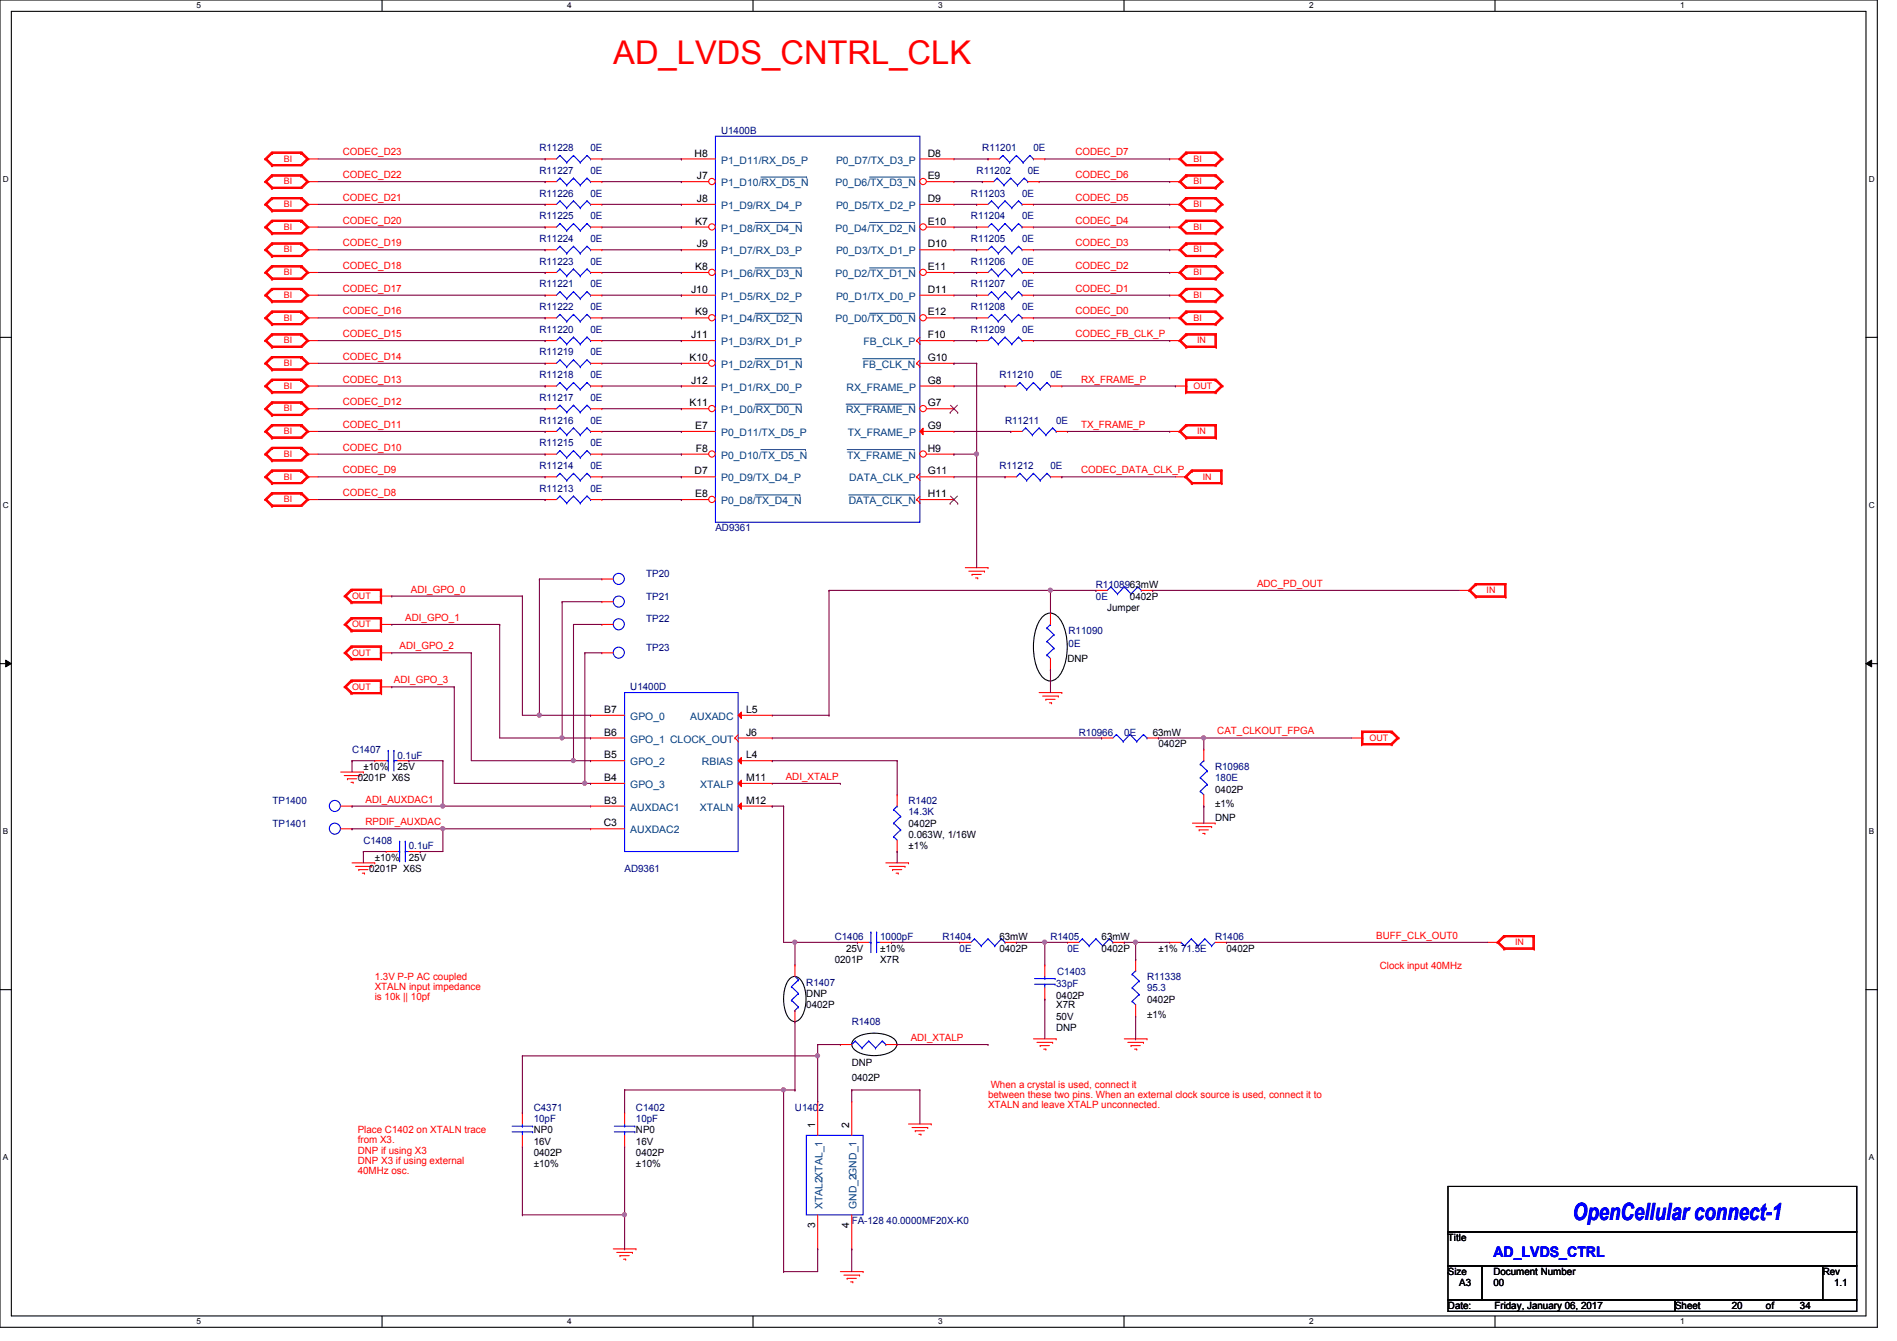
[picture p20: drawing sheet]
<svg xmlns="http://www.w3.org/2000/svg" width="297mm" height="210mm" viewBox="0 0 297 210" stroke-linecap="round" stroke-linejoin="round" font-family="sans-serif">
<defs><g id="words">
<text font-size="5.1" fill="#f00" x="96" y="9.9">AD_LVDS_CNTRL_CLK</text>
<text font-size="3.7" fill="#00f" x="246.3" y="191.1">OpenCellular connect-1</text>
<text font-size="2.3" fill="#00f" x="233.8" y="196.8">AD_LVDS_CTRL</text>
<g font-size="1.6" fill="#000080">
<text x="84.5" y="23.7">R11228</text>
<text x="92.5" y="23.7">0E</text>
<text x="112.9" y="21">U1400B</text>
<text x="153.8" y="23.7">R11201</text>
<text x="161.8" y="23.7">0E</text>
<text x="84.5" y="27.2">R11227</text>
<text x="92.5" y="27.2">0E</text>
<text x="152.9" y="27.2">R11202</text>
<text x="160.9" y="27.2">0E</text>
<text x="84.5" y="34.3">R11225</text>
<text x="84.5" y="30.8">R11226</text>
<text x="92.5" y="34.3">0E</text>
<text x="92.5" y="30.8">0E</text>
<text x="152" y="34.3">R11204</text>
<text x="152" y="30.8">R11203</text>
<text x="160" y="34.3">0E</text>
<text x="160" y="30.8">0E</text>
<text x="84.5" y="41.4">R11223</text>
<text x="84.5" y="37.9">R11224</text>
<text x="92.5" y="41.4">0E</text>
<text x="92.5" y="37.9">0E</text>
<text x="152" y="37.9">R11205</text>
<text x="152" y="41.4">R11206</text>
<text x="160" y="37.9">0E</text>
<text x="160" y="41.4">0E</text>
<text x="84.5" y="45">R11221</text>
<text x="92.5" y="45">0E</text>
<text x="152" y="45">R11207</text>
<text x="160" y="45">0E</text>
<text x="84.5" y="48.6">R11222</text>
<text x="84.5" y="52.1">R11220</text>
<text x="92.5" y="48.6">0E</text>
<text x="92.5" y="52.1">0E</text>
<text x="152" y="48.6">R11208</text>
<text x="152" y="52.1">R11209</text>
<text x="160" y="48.6">0E</text>
<text x="160" y="52.1">0E</text>
<text x="84.5" y="59.2">R11218</text>
<text x="84.5" y="55.7">R11219</text>
<text x="92.5" y="59.2">0E</text>
<text x="92.5" y="55.7">0E</text>
<text x="156.5" y="59.2">R11210</text>
<text x="164.5" y="59.2">0E</text>
<text x="84.5" y="62.8">R11217</text>
<text x="92.5" y="62.8">0E</text>
<text x="84.5" y="69.9">R11215</text>
<text x="84.5" y="66.3">R11216</text>
<text x="92.5" y="69.9">0E</text>
<text x="92.5" y="66.3">0E</text>
<text x="157.4" y="66.3">R11211</text>
<text x="165.4" y="66.3">0E</text>
<text x="84.5" y="77">R11213</text>
<text x="84.5" y="73.4">R11214</text>
<text x="92.5" y="77">0E</text>
<text x="92.5" y="73.4">0E</text>
<text x="156.5" y="73.4">R11212</text>
<text x="164.5" y="73.4">0E</text>
<text x="112" y="83.2">AD9361</text>
<text x="101.2" y="90.3">TP20</text>
<text x="101.2" y="93.9">TP21</text>
<text x="171.6" y="92.1">R1108963mW</text>
<text x="171.6" y="93.9">0E</text>
<text x="101.2" y="97.5">TP22</text>
<text x="101.2" y="101.9">TP23</text>
<text x="167.3" y="99.2">R11090</text>
<text x="167.3" y="101.3">0E</text>
<text x="98.7" y="108.1">U1400D</text>
<text x="55.1" y="117.9">C1407</text>
<text x="62.2" y="118.8">0.1uF</text>
<text x="168.9" y="115.2">R10966</text>
<text x="176" y="115.2">0E</text>
<text x="42.7" y="125.9">TP1400</text>
<text x="142.2" y="125.9">R1402</text>
<text x="190.2" y="120.6">R10968</text>
<text x="190.2" y="122.3">180E</text>
<text x="42.7" y="129.5">TP1401</text>
<text x="142.2" y="127.7">14.3K</text>
<text x="56.9" y="132.1">C1408</text>
<text x="64" y="133">0.1uF</text>
<text x="97.8" y="136.6">AD9361</text>
<text x="130.7" y="147.2">C1406</text>
<text x="137.8" y="147.2">1000pF</text>
<text x="147.6" y="147.2">R1404</text>
<text x="150.2" y="149">0E</text>
<text x="164.5" y="147.2">R1405</text>
<text x="167.1" y="149">0E</text>
<text x="190.2" y="147.2">R1406</text>
<text x="126.2" y="154.3">R1407</text>
<text x="165.4" y="154.5">33pF</text>
<text x="165.5" y="152.7">C1403</text>
<text x="179.6" y="153.5">R11338</text>
<text x="179.6" y="155.2">95.3</text>
<text x="133.3" y="160.6">R1408</text>
<text x="83.6" y="173.9">C4371</text>
<text x="99.6" y="173.9">C1402</text>
<text x="124.5" y="173.9">U1402</text>
<text x="83.6" y="175.7">10pF</text>
<text x="99.6" y="175.7">10pF</text>
<text x="133.3" y="191.7">FA-128 40.0000MF20X-K0</text>
</g>
<g font-size="1.6" fill="#f00">
<text x="53.7" y="24.3">CODEC_D23</text>
<text x="53.7" y="27.9">CODEC_D22</text>
<text x="168.4" y="24.3">CODEC_D7</text>
<text x="168.4" y="27.9">CODEC_D6</text>
<text x="53.7" y="31.5">CODEC_D21</text>
<text x="53.7" y="35">CODEC_D20</text>
<text x="168.4" y="31.5">CODEC_D5</text>
<text x="168.4" y="35">CODEC_D4</text>
<text x="53.7" y="38.6">CODEC_D19</text>
<text x="168.4" y="38.6">CODEC_D3</text>
<text x="53.7" y="42.1">CODEC_D18</text>
<text x="53.7" y="45.7">CODEC_D17</text>
<text x="168.4" y="42.1">CODEC_D2</text>
<text x="168.4" y="45.7">CODEC_D1</text>
<text x="53.7" y="49.2">CODEC_D16</text>
<text x="53.7" y="52.8">CODEC_D15</text>
<text x="168.4" y="49.2">CODEC_D0</text>
<text x="168.4" y="52.8">CODEC_FB_CLK_P</text>
<text x="53.7" y="56.3">CODEC_D14</text>
<text x="53.7" y="59.9">CODEC_D13</text>
<text x="169.2" y="59.9">RX_FRAME_P</text>
<text x="53.7" y="63.5">CODEC_D12</text>
<text x="53.7" y="67">CODEC_D11</text>
<text x="53.7" y="70.6">CODEC_D10</text>
<text x="169.2" y="67">TX_FRAME_P</text>
<text x="53.7" y="74.1">CODEC_D9</text>
<text x="53.7" y="77.7">CODEC_D8</text>
<text x="169.2" y="74.1">CODEC_DATA_CLK_P</text>
<text x="64.3" y="92.8">ADI_GPO_0</text>
<text x="196.8" y="91.9">ADC_PD_OUT</text>
<text x="62.6" y="101.7">ADI_GPO_2</text>
<text x="63.5" y="97.2">ADI_GPO_1</text>
<text x="61.7" y="107">ADI_GPO_3</text>
<text x="190.6" y="115">CAT_CLKOUT_FPGA</text>
<text x="57.2" y="125.7">ADI_AUXDAC1</text>
<text x="123" y="122.1">ADI_XTALP</text>
<text x="57.2" y="129.2">RPDIF_AUXDAC</text>
<text x="215.5" y="147">BUFF_CLK_OUT0</text>
<text x="58.7" y="153.5">1.3V P-P AC coupled</text>
<text x="58.7" y="155.1">XTALN input impedance</text>
<text x="216" y="151.7">Clock input 40MHz</text>
<text x="58.7" y="156.7">is 10k || 10pf</text>
<text x="142.6" y="163">ADI_XTALP</text>
<text x="154.7" y="172">between these two pins. When an external clock source is used, connect it to</text>
<text x="154.7" y="173.6">XTALN and leave XTALP unconnected.</text>
<text x="155.1" y="170.3">When a crystal is used, connect it</text>
<text x="56" y="177.5">Place C1402 on XTALN trace</text>
<text x="56" y="179.1">from X3.</text>
<text x="56" y="180.7">DNP if using X3</text>
<text x="56" y="182.3">DNP X3 if using external</text>
<text x="56" y="183.9">40MHz osc.</text>
</g>
<g font-size="1.6">
<text x="108.8" y="24.5">H8</text>
<text x="109.1" y="28.1">J7</text>
<text x="145.2" y="24.5">D8</text>
<text x="145.2" y="28.1">E9</text>
<text x="108.8" y="35.2">K7</text>
<text x="109.1" y="31.6">J8</text>
<text x="145.2" y="31.6">D9</text>
<text x="145.2" y="35.2">E10</text>
<text x="109.1" y="38.7">J9</text>
<text x="145.2" y="38.7">D10</text>
<text x="108.2" y="45.8">J10</text>
<text x="108.8" y="42.3">K8</text>
<text x="145.2" y="42.3">E11</text>
<text x="145.2" y="45.8">D11</text>
<text x="108.2" y="53">J11</text>
<text x="108.8" y="49.4">K9</text>
<text x="145.2" y="49.4">E12</text>
<text x="145.2" y="53">F10</text>
<text x="107.9" y="56.5">K10</text>
<text x="145.2" y="56.5">G10</text>
<text x="107.9" y="63.6">K11</text>
<text x="108.2" y="60.1">J12</text>
<text x="145.2" y="63.6">G7</text>
<text x="145.2" y="60.1">G8</text>
<text x="108.8" y="67.2">E7</text>
<text x="108.9" y="70.7">F8</text>
<text x="145.2" y="67.2">G9</text>
<text x="145.2" y="70.7">H9</text>
<text x="108.8" y="74.3">D7</text>
<text x="108.8" y="77.9">E8</text>
<text x="145.2" y="74.3">G11</text>
<text x="145.2" y="77.9">H11</text>
<text x="173.4" y="95.7">Jumper</text>
<text x="176.9" y="93.9">0402P</text>
<text x="167.1" y="103.7">DNP</text>
<text x="94.6" y="111.6">B7</text>
<text x="116.8" y="111.6">L5</text>
<text x="94.6" y="115.2">B6</text>
<text x="94.6" y="118.7">B5</text>
<text x="116.8" y="115.2">J6</text>
<text x="116.8" y="118.7">L4</text>
<text x="180.5" y="115.2">63mW</text>
<text x="181.4" y="117">0402P</text>
<text x="56" y="122.3">0201P X6S</text>
<text x="56.9" y="120.6">±10%</text>
<text x="62.2" y="120.6">25V</text>
<text x="94.6" y="122.3">B4</text>
<text x="94.6" y="125.9">B3</text>
<text x="116.8" y="122.3">M11</text>
<text x="116.8" y="125.9">M12</text>
<text x="190.2" y="124.1">0402P</text>
<text x="94.5" y="129.4">C3</text>
<text x="142.2" y="129.5">0402P</text>
<text x="142.2" y="131.2">0.063W, 1/16W</text>
<text x="190.2" y="126.4">±1%</text>
<text x="190.2" y="128.6">DNP</text>
<text x="57.8" y="136.6">0201P X6S</text>
<text x="58.7" y="134.8">±10%</text>
<text x="64" y="134.8">25V</text>
<text x="142.2" y="133">±1%</text>
<text x="132.5" y="149">25V</text>
<text x="137.8" y="149">±10%</text>
<text x="156.5" y="149">0402P</text>
<text x="156.5" y="147.2">63mW</text>
<text x="172.5" y="149">0402P</text>
<text x="172.5" y="147.2">63mW</text>
<text x="181.4" y="149">±1% 71.5E</text>
<text x="192" y="149">0402P</text>
<text x="130.7" y="150.8">0201P</text>
<text x="137.8" y="150.8">X7R</text>
<text x="126.2" y="156.1">DNP</text>
<text x="126.2" y="157.9">0402P</text>
<text x="165.4" y="156.5">0402P</text>
<text x="165.4" y="159.7">50V</text>
<text x="165.4" y="157.9">X7R</text>
<text x="165.4" y="161.5">DNP</text>
<text x="179.6" y="157">0402P</text>
<text x="179.6" y="159.3">±1%</text>
<text x="133.3" y="167">DNP</text>
<text x="133.3" y="169.3">0402P</text>
<text x="83.6" y="179.2">16V</text>
<text x="83.6" y="177.5">NP0</text>
<text x="99.6" y="179.2">16V</text>
<text x="99.6" y="177.5">NP0</text>
<text x="127.6" y="176.6" transform="rotate(-90 127.6 176.6)">1</text>
<text x="133" y="176.6" transform="rotate(-90 133 176.6)">2</text>
<text x="83.6" y="182.8">±10%</text>
<text x="83.6" y="181">0402P</text>
<text x="99.6" y="182.8">±10%</text>
<text x="99.6" y="181">0402P</text>
<text x="127.6" y="192.4" transform="rotate(-90 127.6 192.4)">3</text>
<text x="133" y="192.4" transform="rotate(-90 133 192.4)">4</text>
<text x="226.7" y="194.4">Title</text>
<text x="226.7" y="199.7">Size</text>
<text x="228.5" y="201.5">A3</text>
<text x="233.8" y="199.7">Document Number</text>
<text x="233.8" y="201.5">00</text>
<text x="285.4" y="199.7">Rev</text>
<text x="287.1" y="201.5">1.1</text>
<text x="226.7" y="205">Date:</text>
<text x="234" y="205">Friday, January 06, 2017</text>
<text x="262.3" y="205">Sheet</text>
<text x="271.1" y="205">20</text>
<text x="276.5" y="205">of</text>
<text x="281.8" y="205">34</text>
</g>
<g font-size="1.6" fill="#004080">
<text x="112.9" y="25.6">P1_D11/RX_D5_P</text>
<text x="112.9" y="29.2">P1_D10/RX_D5_N</text>
<text x="130.8" y="29.2">P0_D6/TX_D3_N</text>
<text x="130.9" y="25.6">P0_D7/TX_D3_P</text>
<text x="112.9" y="32.7">P1_D9/RX_D4_P</text>
<text x="130.9" y="32.7">P0_D5/TX_D2_P</text>
<text x="112.9" y="36.3">P1_D8/RX_D4_N</text>
<text x="112.9" y="39.8">P1_D7/RX_D3_P</text>
<text x="130.8" y="36.3">P0_D4/TX_D2_N</text>
<text x="130.9" y="39.8">P0_D3/TX_D1_P</text>
<text x="112.9" y="43.4">P1_D6/RX_D3_N</text>
<text x="112.9" y="46.9">P1_D5/RX_D2_P</text>
<text x="130.8" y="43.4">P0_D2/TX_D1_N</text>
<text x="130.9" y="46.9">P0_D1/TX_D0_P</text>
<text x="112.9" y="50.5">P1_D4/RX_D2_N</text>
<text x="130.8" y="50.5">P0_D0/TX_D0_N</text>
<text x="112.9" y="54.1">P1_D3/RX_D1_P</text>
<text x="112.9" y="57.6">P1_D2/RX_D1_N</text>
<text x="135.1" y="57.6">FB_CLK_N</text>
<text x="135.2" y="54.1">FB_CLK_P</text>
<text x="112.9" y="61.2">P1_D1/RX_D0_P</text>
<text x="112.9" y="64.7">P1_D0/RX_D0_N</text>
<text x="132.5" y="64.7">RX_FRAME_N</text>
<text x="132.5" y="61.2">RX_FRAME_P</text>
<text x="112.9" y="68.3">P0_D11/TX_D5_P</text>
<text x="112.9" y="71.8">P0_D10/TX_D5_N</text>
<text x="132.6" y="71.8">TX_FRAME_N</text>
<text x="132.7" y="68.3">TX_FRAME_P</text>
<text x="112.9" y="75.4">P0_D9/TX_D4_P</text>
<text x="133" y="75.4">DATA_CLK_P</text>
<text x="112.9" y="79">P0_D8/TX_D4_N</text>
<text x="132.9" y="79">DATA_CLK_N</text>
<text x="98.7" y="112.7">GPO_0</text>
<text x="108.1" y="112.7">AUXADC</text>
<text x="98.7" y="116.3">GPO_1 CLOCK_OUT</text>
<text x="98.7" y="119.8">GPO_2</text>
<text x="109.9" y="119.8">RBIAS</text>
<text x="98.7" y="123.4">GPO_3</text>
<text x="109.6" y="123.4">XTALP</text>
<text x="98.7" y="127">AUXDAC1</text>
<text x="98.7" y="130.5">AUXDAC2</text>
<text x="109.6" y="127">XTALN</text>
<text x="128.8" y="189.4" transform="rotate(-90 128.8 189.4)">XTAL2XTAL_1</text>
<text x="134.1" y="189.4" transform="rotate(-90 134.1 189.4)">GND_2GND_1</text>
</g>
<g font-size="1.4" fill="#f00">
<text x="44.4" y="25.3">BI</text>
<text x="44.4" y="28.9">BI</text>
<text x="186.9" y="25.3">BI</text>
<text x="186.9" y="28.9">BI</text>
<text x="44.4" y="32.4">BI</text>
<text x="44.4" y="36">BI</text>
<text x="186.9" y="32.4">BI</text>
<text x="186.9" y="36">BI</text>
<text x="44.4" y="39.5">BI</text>
<text x="186.9" y="39.5">BI</text>
<text x="44.4" y="43.1">BI</text>
<text x="44.4" y="46.7">BI</text>
<text x="186.9" y="43.1">BI</text>
<text x="186.9" y="46.7">BI</text>
<text x="44.4" y="50.2">BI</text>
<text x="44.4" y="53.8">BI</text>
<text x="186.9" y="50.2">BI</text>
<text x="187.4" y="53.8">IN</text>
<text x="44.4" y="57.3">BI</text>
<text x="44.4" y="60.9">BI</text>
<text x="44.4" y="64.4">BI</text>
<text x="186.9" y="60.9">OUT</text>
<text x="44.4" y="68">BI</text>
<text x="44.4" y="71.5">BI</text>
<text x="187.4" y="68">IN</text>
<text x="44.4" y="75.1">BI</text>
<text x="188.3" y="75.1">IN</text>
<text x="44.4" y="78.7">BI</text>
<text x="55.1" y="93.8">OUT</text>
<text x="232.7" y="92.9">IN</text>
<text x="55.1" y="98.2">OUT</text>
<text x="55.1" y="102.7">OUT</text>
<text x="55.1" y="108">OUT</text>
<text x="214.4" y="116">OUT</text>
<text x="237.2" y="148">IN</text>
</g>
<g font-size="1.3">
<text x="30.8" y="1.3">5</text>
<text x="88.8" y="1.3">4</text>
<text x="146.9" y="1.3">3</text>
<text x="205" y="1.3">2</text>
<text x="263.1" y="1.3">1</text>
<text x=".5" y="28.4">D</text>
<text x="292.6" y="28.4">D</text>
<text x=".5" y="79.5">C</text>
<text x="292.6" y="79.5">C</text>
<text x=".5" y="130.6">B</text>
<text x="292.6" y="130.6">B</text>
<text x=".5" y="181.7">A</text>
<text x="292.6" y="181.7">A</text>
<text x="30.8" y="207.4">5</text>
<text x="88.8" y="207.4">4</text>
<text x="146.9" y="207.4">3</text>
<text x="205" y="207.4">2</text>
<text x="263.1" y="207.4">1</text>
</g>
</g></defs>
<path d="M0 0h293.9v207.9h-293.9zM1.8 1.8h290.3v204.3h-290.3z" fill="none" stroke="#000" stroke-width=".17"/>
<g fill="#fff">
<path d="M30.8 .2h.7v1.4h-.7z"/>
<path d="M30.8 206.2h.7v1.4h-.7z"/>
</g>
<path d="M59.8 0v1.8M59.8 206.1v1.8" fill="none" stroke="#000" stroke-width=".17"/>
<g fill="#fff">
<path d="M88.8 .2h.7v1.4h-.7z"/>
<path d="M88.8 206.2h.7v1.4h-.7z"/>
</g>
<path d="M117.9 0v1.8M117.9 206.1v1.8" fill="none" stroke="#000" stroke-width=".17"/>
<g fill="#fff">
<path d="M146.9 .2h.7v1.4h-.7z"/>
<path d="M146.9 206.2h.7v1.4h-.7z"/>
</g>
<path d="M176 0v1.8M176 206.1v1.8" fill="none" stroke="#000" stroke-width=".17"/>
<g fill="#fff">
<path d="M205 .2h.7v1.4h-.7z"/>
<path d="M205 206.2h.7v1.4h-.7z"/>
</g>
<path d="M234.1 0v1.8M234.1 206.1v1.8" fill="none" stroke="#000" stroke-width=".17"/>
<g fill="#fff">
<path d="M263.1 .2h.6v1.4h-.6z"/>
<path d="M263.1 206.2h.6v1.4h-.6z"/>
<path d="M.5 27.3h.9v1.4h-.9z"/>
<path d="M292.6 27.3h.9v1.4h-.9z"/>
<path d="M.5 78.4h.9v1.4h-.9z"/>
<path d="M292.6 78.4h.9v1.4h-.9z"/>
</g>
<path d="M0 52.8h1.8M292.1 52.8h1.8" fill="none" stroke="#000" stroke-width=".17"/>
<g fill="#fff">
<path d="M.5 129.5h.8v1.4h-.8z"/>
<path d="M292.6 129.5h.8v1.4h-.8z"/>
</g>
<path d="M0 103.9h1.8M292.1 103.9h1.8" fill="none" stroke="#000" stroke-width=".17"/>
<path d="M.9 103.4l.9 .5-.9 .5zM292.1 103.9l.9-.5v1z" fill="#000"/>
<path d="M.9 103.4l.9 .5-.9 .5zM292.1 103.9l.9-.5v1z" fill="none" stroke="#000" stroke-width=".16"/>
<g fill="#fff">
<path d="M.5 180.5h.8v1.4h-.8z"/>
<path d="M292.6 180.5h.8v1.4h-.8z"/>
</g>
<path d="M163.4 96.4a1.61 1.61 0 0 1 2.5 .5 8.9 8.9 0 0 1 0 8.8 1.67 1.67 0 0 1-1.5 .9 1.67 1.67 0 0 1-1.5-.9 9 9 0 0 1 0-8.8zM0 155h1.8M123.6 153.3a1.12 1.12 0 0 1 1.9 .4 5.8 5.8 0 0 1-.3 5.9 1.1 1.1 0 0 1-1.9-.4 5.9 5.9 0 0 1 .3-5.9zM292.1 155h1.8M133.7 162.8a5.7 5.7 0 0 1 6.4 0 1.1 1.1 0 0 1-.5 1.8 5.7 5.7 0 0 1-5.9-.3 1.02 1.02 0 0 1 0-1.5zM226.7 185.8h64v7.1h-64zM226.7 192.9h64v5.3h-64zM226.7 198.2h5.3v5.4h-5.3zM232 198.2h53.4v5.4h-53.4zM285.4 198.2h5.3v5.4h-5.3zM226.7 203.6h35.6v1.8h-35.6zM262.3 203.6h28.4v1.8h-28.4z" fill="none" stroke="#000" stroke-width=".17"/>
<g fill="none" stroke="#f00" stroke-width=".17">
<path d="M41.4 24.9h.1M41.4 28.4h.1M41.4 32h.1M41.4 35.6h.1M41.4 39.1h.1M41.4 24.9l1.1 1.1M41.4 28.4l1.1 1.1M41.4 32l1.1 1.1M41.4 35.6l1.1 1M41.4 39.1l1.1 1.1M41.6 24.9h.1M41.6 28.4h.1"/>
<path d="M41.6 32h.1M41.6 35.6h.1M41.6 39.1h.1M41.6 24.9l1.1 1.1M41.6 24.9l1.1 .9M41.6 28.4l1.1 1.1M41.6 28.4l1.1 .9M41.6 32l1.1 1.1M41.6 32l1.1 .9M41.6 35.6l1.1 1M41.6 35.6l1.1 .8M41.6 39.1l1.1 1.1"/>
<path d="M41.6 39.1l1.1 .9M41.8 24.9h.1M41.8 28.4h.1M41.8 32h.1M41.8 35.6h.1M41.8 39.1h.1M41.8 24.9l.9 .9M41.8 28.4l.9 .9M41.8 32l.9 .9M41.8 35.6l.9 .8M41.8 39.1l.9 .9M42.5 26h.1"/>
<path d="M42.5 23.8h.1M42.5 29.5h.1M42.5 27.4h.1M42.5 33.1h.1M42.5 30.9h.1M42.5 36.6h.1M42.5 34.5h.1M42.5 38.1h.1M42.5 23.8h4.8M42.5 27.4h4.8M42.5 30.9h4.8M42.5 34.5h4.8"/>
<path d="M42.5 38.1h4.8M42.5 23.8l-1.1 1.1M42.5 27.4l-1.1 1M42.5 30.9l-1.1 1.1M42.5 34.5l-1.1 1.1M42.5 38.1l-1.1 1M42.7 26h.1M42.7 23.8h.1M42.7 25.8h.1M42.7 24h.1M42.7 29.5h.1M42.7 27.4h.1"/>
<path d="M42.7 29.3h.1M42.7 27.6h.1M42.7 33.1h.1M42.7 30.9h.1M42.7 32.9h.1M42.7 31.1h.1M42.7 36.6h.1M42.7 34.5h.1M42.7 36.4h.1M42.7 34.7h.1M42.7 38.1h.1M42.7 38.2h.1"/>
<path d="M42.7 25.8h4.4M42.7 24h4.4M42.7 29.3h4.4M42.7 27.6h4.4M42.7 32.9h4.4M42.7 31.1h4.4M42.7 36.4h4.4M42.7 34.7h4.4M42.7 38.2h4.4M42.7 23.8l-1.1 1.1M42.7 24l-1.1 .9M42.7 24l-.9 .9"/>
<path d="M42.7 27.4l-1.1 1M42.7 27.6l-1.1 .8M42.7 27.6l-.9 .8M42.7 30.9l-1.1 1.1M42.7 31.1l-1.1 .9M42.7 31.1l-.9 .9M42.7 34.5l-1.1 1.1M42.7 34.7l-1.1 .9M42.7 34.7l-.9 .9M42.7 38.1l-1.1 1M42.7 38.2l-1.1 .9M42.7 38.2l-.9 .9"/>
<path d="M47.1 24h.1M47.1 23.8h.1M47.1 27.6h.1M47.1 27.4h.1M47.1 31.1h.1M47.1 30.9h.1M47.1 34.7h.1M47.1 34.5h.1M47.1 38.2h.1M47.1 38.1h.1M47.1 24l.9 .9M47.1 24l1.1 .9"/>
<path d="M47.1 23.8l1.1 1.1M47.1 27.6l.9 .8M47.1 27.6l1.1 .8M47.1 27.4l1.1 1M47.1 31.1l.9 .9M47.1 31.1l1.1 .9M47.1 30.9l1.1 1.1M47.1 34.7l.9 .9M47.1 34.7l1.1 .9M47.1 34.5l1.1 1.1M47.1 38.2l.9 .9M47.1 38.2l1.1 .9"/>
<path d="M47.1 38.1l1.1 1M47.3 23.8h.1M47.3 27.4h.1M47.3 30.9h.1M47.3 34.5h.1M47.3 38.1h.1M47.3 23.8l1 1.1M47.3 27.4l1 1M47.3 30.9l1 1.1M47.3 34.5l1 1.1M47.3 38.1l1 1M48 24.9h.1"/>
<path d="M48 28.4h.1M48 32h.1M48 35.6h.1M48 39.1h.1M48 24.9h1.8M48 28.4h1.8M48 32h1.8M48 35.6h1.8M48 39.1h1.8M48 24.9l-.9 .9M48 28.4l-.9 .9M48 32l-.9 .9"/>
<path d="M48 35.6l-.9 .8M48 39.1l-.9 .9M48.2 24.9h.1M48.2 28.4h.1M48.2 32h.1M48.2 35.6h.1M48.2 39.1h.1M48.2 24.9l-1.1 .9M48.2 24.9l-1.1 1.1M48.2 28.4l-1.1 .9M48.2 28.4l-1.1 1.1M48.2 32l-1.1 .9"/>
<path d="M48.2 32l-1.1 1.1M48.2 35.6l-1.1 .8M48.2 35.6l-1.1 1M48.2 39.1l-1.1 .9M48.2 39.1l-1.1 1.1M48.3 24.9h.1M48.3 28.4h.1M48.3 32h.1M48.3 35.6h.1M48.3 39.1h.1M48.3 24.9l-1 1.1h-4.8M48.3 28.4l-1 1.1h-4.8"/>
<path d="M48.3 32l-1 1.1h-4.8M48.3 35.6l-1 1h-4.8M48.3 39.1l-1 1.1h-4.8M85.3 35.6h.1M85.3 35.6h1.8M92.5 35.6h1.7M94.2 35.6h.1M106.7 24.9h.1M106.7 24.9h5.3M152.9 35.6h.1M152.9 35.6h1.8M153.8 28.4h.1"/>
<path d="M153.8 28.4h1.8M160 35.6h1.8M160.9 28.4h1.8M161.8 35.6h.1M162.7 28.4h.1M183.1 24.9h1.8M183.1 28.4h1.8M183.1 32h1.8M183.1 35.6h1.8M183.1 39.1h1.8M184.6 24.9h.1M184.6 28.4h.1"/>
<path d="M184.6 32h.1M184.6 35.6h.1M184.6 39.1h.1M184.6 24.9l1 1.1h4.8M184.6 28.4l1 1.1h4.8M184.6 32l1 1.1h4.8M184.6 35.6l1 1h4.8M184.6 39.1l1 1.1h4.8M184.7 24.9h.1M184.7 28.4h.1M184.7 32h.1M184.7 35.6h.1"/>
<path d="M184.7 39.1h.1M184.7 24.9l1.1 .9M184.7 24.9l1.1 1.1M184.7 28.4l1.1 .9M184.7 28.4l1.1 1.1M184.7 32l1.1 .9M184.7 32l1.1 1.1M184.7 35.6l1.1 .8M184.7 35.6l1.1 1M184.7 39.1l1.1 .9M184.7 39.1l1.1 1.1M184.9 24.9h.1"/>
<path d="M184.9 28.4h.1M184.9 32h.1M184.9 35.6h.1M184.9 39.1h.1M184.9 24.9l.9 .9M184.9 28.4l.9 .9M184.9 32l.9 .9M184.9 35.6l.9 .8M184.9 39.1l.9 .9M185.6 23.8h.1M185.6 27.4h.1M185.6 30.9h.1"/>
<path d="M185.6 34.5h.1M185.6 38.1h.1M185.6 23.8l-1 1.1M185.6 23.8h4.8M185.6 27.4l-1 1M185.6 27.4h4.8M185.6 30.9l-1 1.1M185.6 30.9h4.8M185.6 34.5l-1 1.1M185.6 34.5h4.8M185.6 38.1l-1 1M185.6 38.1h4.8"/>
<path d="M185.8 24h.1M185.8 23.8h.1M185.8 27.6h.1M185.8 27.4h.1M185.8 31.1h.1M185.8 30.9h.1M185.8 34.7h.1M185.8 34.5h.1M185.8 38.2h.1M185.8 38.1h.1M185.8 24l-.9 .9M185.8 24l-1.1 .9"/>
<path d="M185.8 23.8l-1.1 1.1M185.8 25.8h4.4M185.8 24h4.4M185.8 27.6l-.9 .8M185.8 27.6l-1.1 .8M185.8 27.4l-1.1 1M185.8 29.3h4.4M185.8 27.6h4.4M185.8 31.1l-.9 .9M185.8 31.1l-1.1 .9M185.8 30.9l-1.1 1.1M185.8 32.9h4.4"/>
<path d="M185.8 31.1h4.4M185.8 34.7l-.9 .9M185.8 34.7l-1.1 .9M185.8 34.5l-1.1 1.1M185.8 36.4h4.4M185.8 34.7h4.4M185.8 38.2l-.9 .9M185.8 38.2l-1.1 .9M185.8 38.1l-1.1 1M185.8 38.2h4.4M190.2 26h.1M190.2 23.8h.1"/>
<path d="M190.2 25.8h.1M190.2 24h.1M190.2 29.5h.1M190.2 27.4h.1M190.2 29.3h.1M190.2 27.6h.1M190.2 33.1h.1M190.2 30.9h.1M190.2 32.9h.1M190.2 31.1h.1M190.2 36.6h.1M190.2 34.5h.1"/>
<path d="M190.2 36.4h.1M190.2 34.7h.1M190.2 38.1h.1M190.2 38.2h.1M190.2 23.8l1.1 1.1M190.2 24l1.1 .9M190.2 24l.9 .9M190.2 27.4l1.1 1M190.2 27.6l1.1 .8M190.2 27.6l.9 .8M190.2 30.9l1.1 1.1M190.2 31.1l1.1 .9"/>
<path d="M190.2 31.1l.9 .9M190.2 34.5l1.1 1.1M190.2 34.7l1.1 .9M190.2 34.7l.9 .9M190.2 38.1l1.1 1M190.2 38.2l1.1 .9M190.2 38.2l.9 .9M190.4 26h.1M190.4 23.8h.1M190.4 29.5h.1M190.4 27.4h.1M190.4 33.1h.1"/>
<path d="M190.4 30.9h.1M190.4 36.6h.1M190.4 34.5h.1M190.4 38.1h.1M190.4 23.8l1.1 1.1M190.4 27.4l1.1 1M190.4 30.9l1.1 1.1M190.4 34.5l1.1 1.1M190.4 38.1l1.1 1M191.1 24.9h.1M191.1 28.4h.1M191.1 32h.1"/>
<path d="M191.1 35.6h.1M191.1 39.1h.1M191.1 24.9l-.9 .9M191.1 28.4l-.9 .9M191.1 32l-.9 .9M191.1 35.6l-.9 .8M191.1 39.1l-.9 .9M191.3 24.9h.1M191.3 28.4h.1M191.3 32h.1M191.3 35.6h.1M191.3 39.1h.1"/>
<path d="M191.3 24.9l-1.1 1.1M191.3 24.9l-1.1 .9M191.3 28.4l-1.1 1.1M191.3 28.4l-1.1 .9M191.3 32l-1.1 1.1M191.3 32l-1.1 .9M191.3 35.6l-1.1 1M191.3 35.6l-1.1 .8M191.3 39.1l-1.1 1.1M191.3 39.1l-1.1 .9M191.5 24.9h.1M191.5 28.4h.1"/>
<path d="M191.5 32h.1M191.5 35.6h.1M191.5 39.1h.1M191.5 24.9l-1.1 1.1M191.5 28.4l-1.1 1.1M191.5 32l-1.1 1.1M191.5 35.6l-1.1 1M191.5 39.1l-1.1 1.1M41.4 42.7h.1M41.4 46.2h.1M41.4 49.8h.1M41.4 53.3h.1"/>
<path d="M41.4 56.9h.1M41.4 42.7l1.1 1M41.4 46.2l1.1 1.1M41.4 49.8l1.1 1M41.4 53.3l1.1 1.1M41.4 56.9l1.1 1.1M41.6 42.7h.1M41.6 46.2h.1M41.6 49.8h.1M41.6 53.3h.1M41.6 56.9h.1M41.6 42.7l1.1 1"/>
<path d="M41.6 42.7l1.1 .9M41.6 46.2l1.1 1.1M41.6 46.2l1.1 .9M41.6 49.8l1.1 1M41.6 49.8l1.1 .9M41.6 53.3l1.1 1.1M41.6 53.3l1.1 .9M41.6 56.9l1.1 1.1M41.6 56.9l1.1 .9M41.8 42.7h.1M41.8 46.2h.1M41.8 49.8h.1"/>
<path d="M41.8 53.3h.1M41.8 56.9h.1M41.8 42.7l.9 .9M41.8 46.2l.9 .9M41.8 49.8l.9 .9M41.8 53.3l.9 .9M41.8 56.9l.9 .9M42.5 40.2h.1M42.5 43.7h.1M42.5 41.6h.1M42.5 47.3h.1M42.5 45.2h.1"/>
<path d="M42.5 50.8h.1M42.5 48.7h.1M42.5 54.4h.1M42.5 52.3h.1M42.5 58h.1M42.5 55.8h.1M42.5 59.4h.1M42.5 52.3h4.8M42.5 41.6h4.8M42.5 45.2h4.8M42.5 48.7h4.8M42.5 41.6l-1.1 1.1"/>
<path d="M42.5 45.2l-1.1 1M42.5 48.7l-1.1 1.1M42.5 52.3l-1.1 1M42.5 55.8h4.8M42.5 55.8l-1.1 1.1M42.5 59.4h4.8M42.5 59.4l-1.1 1.1M42.7 40.2h.1M42.7 40h.1M42.7 43.7h.1M42.7 41.6h.1M42.7 43.6h.1"/>
<path d="M42.7 41.8h.1M42.7 47.3h.1M42.7 45.2h.1M42.7 47.1h.1M42.7 45.3h.1M42.7 50.8h.1M42.7 48.7h.1M42.7 50.7h.1M42.7 48.9h.1M42.7 54.4h.1M42.7 52.3h.1M42.7 54.2h.1"/>
<path d="M42.7 52.5h.1M42.7 58h.1M42.7 55.8h.1M42.7 57.8h.1M42.7 56h.1M42.7 59.4h.1M42.7 59.6h.1M42.7 52.5h4.4M42.7 54.2h4.4M42.7 40h4.4M42.7 43.6h4.4M42.7 41.8h4.4"/>
<path d="M42.7 47.1h4.4M42.7 45.3h4.4M42.7 50.7h4.4M42.7 48.9h4.4M42.7 41.6l-1.1 1.1M42.7 41.8l-1.1 .9M42.7 41.8l-.9 .9M42.7 45.2l-1.1 1M42.7 45.3l-1.1 .9M42.7 45.3l-.9 .9M42.7 48.7l-1.1 1.1M42.7 48.9l-1.1 .9"/>
<path d="M42.7 48.9l-.9 .9M42.7 52.3l-1.1 1M42.7 52.5l-1.1 .8M42.7 52.5l-.9 .8M42.7 55.8l-1.1 1.1M42.7 57.8h4.4M42.7 56h4.4M42.7 56l-1.1 .9M42.7 56l-.9 .9M42.7 59.4l-1.1 1.1M42.7 59.6h4.4M42.7 59.6l-1.1 .9"/>
<path d="M42.7 59.6l-.9 .9M47.1 41.8h.1M47.1 41.6h.1M47.1 45.3h.1M47.1 45.2h.1M47.1 48.9h.1M47.1 48.7h.1M47.1 52.5h.1M47.1 52.3h.1M47.1 56h.1M47.1 55.8h.1M47.1 59.6h.1"/>
<path d="M47.1 59.4h.1M47.1 41.8l.9 .9M47.1 41.8l1.1 .9M47.1 41.6l1.1 1.1M47.1 45.3l.9 .9M47.1 45.3l1.1 .9M47.1 45.2l1.1 1M47.1 48.9l.9 .9M47.1 48.9l1.1 .9M47.1 48.7l1.1 1.1M47.1 52.5l.9 .8M47.1 52.5l1.1 .8"/>
<path d="M47.1 52.3l1.1 1M47.1 56l.9 .9M47.1 56l1.1 .9M47.1 55.8l1.1 1.1M47.1 59.6l.9 .9M47.1 59.6l1.1 .9M47.1 59.4l1.1 1.1M47.3 41.6h.1M47.3 45.2h.1M47.3 48.7h.1M47.3 52.3h.1M47.3 55.8h.1"/>
<path d="M47.3 59.4h.1M47.3 41.6l1 1.1M47.3 45.2l1 1M47.3 48.7l1 1.1M47.3 52.3l1 1M47.3 55.8l1 1.1M47.3 59.4l1 1.1M48 42.7h.1M48 46.2h.1M48 49.8h.1M48 53.3h.1M48 56.9h.1"/>
<path d="M48 53.3h1.8M48 42.7h1.8M48 46.2h1.8M48 49.8h1.8M48 42.7l-.9 .9M48 46.2l-.9 .9M48 49.8l-.9 .9M48 53.3l-.9 .9M48 56.9l-.9 .9M48 56.9h1.8M48.2 42.7h.1M48.2 46.2h.1"/>
<path d="M48.2 49.8h.1M48.2 53.3h.1M48.2 56.9h.1M48.2 42.7l-1.1 .9M48.2 42.7l-1.1 1M48.2 46.2l-1.1 .9M48.2 46.2l-1.1 1.1M48.2 49.8l-1.1 .9M48.2 49.8l-1.1 1M48.2 53.3l-1.1 .9M48.2 53.3l-1.1 1.1M48.2 56.9l-1.1 .9"/>
<path d="M48.2 56.9l-1.1 1.1M48.3 42.7h.1M48.3 46.2h.1M48.3 49.8h.1M48.3 53.3h.1M48.3 56.9h.1M48.3 53.3l-1 1.1h-4.8M48.3 42.7l-1 1h-4.8M48.3 46.2l-1 1.1h-4.8M48.3 49.8l-1 1h-4.8M48.3 56.9l-1 1.1h-4.8M85.3 49.8h.1"/>
<path d="M85.3 49.8h1.8M92.5 49.8h1.7M94.2 49.8h.1M152.9 46.2h.1M152.9 46.2h1.8M160 46.2h1.8M161.8 46.2h.1M183.1 53.3h1.8M183.1 42.7h1.8M183.1 46.2h1.8M183.1 49.8h1.8M184.6 53.3h.1"/>
<path d="M184.6 42.7h.1M184.6 46.2h.1M184.6 49.8h.1M184.6 53.3l1 1.1M184.6 42.7l1 1h4.8M184.6 46.2l1 1.1h4.8M184.6 49.8l1 1h4.8M184.7 53.3h.1M184.7 42.7h.1M184.7 46.2h.1M184.7 49.8h.1M184.7 53.3l1.1 1.1"/>
<path d="M184.7 53.3l1.1 .9M184.7 42.7l1.1 .9M184.7 42.7l1.1 1M184.7 46.2l1.1 .9M184.7 46.2l1.1 1.1M184.7 49.8l1.1 .9M184.7 49.8l1.1 1M184.9 53.3h.1M184.9 42.7h.1M184.9 46.2h.1M184.9 49.8h.1M184.9 53.3l.9 .9"/>
<path d="M184.9 42.7l.9 .9M184.9 46.2l.9 .9M184.9 49.8l.9 .9M185.6 52.3h.1M185.6 54.4h.1M185.6 41.6h.1M185.6 45.2h.1M185.6 48.7h.1M185.6 59.4h.1M185.6 52.3h4.8M185.6 54.4h4.8M185.6 52.3l-1 1"/>
<path d="M185.6 41.6l-1 1.1M185.6 41.6h4.8M185.6 45.2l-1 1M185.6 45.2h4.8M185.6 48.7l-1 1.1M185.6 48.7h4.8M185.6 59.4h4.8M185.6 59.4v2.1M185.8 52.5h.1M185.8 54.2h.1M185.8 52.3h.1M185.8 54.4h.1"/>
<path d="M185.8 41.8h.1M185.8 41.6h.1M185.8 45.3h.1M185.8 45.2h.1M185.8 48.9h.1M185.8 48.7h.1M185.8 59.6h.1M185.8 52.5l-.9 .8M185.8 52.5h4.4M185.8 52.5l-1.1 .8M185.8 54.2h4.4M185.8 52.3l-1.1 1"/>
<path d="M185.8 40h4.4M185.8 41.8l-.9 .9M185.8 41.8l-1.1 .9M185.8 41.6l-1.1 1.1M185.8 43.6h4.4M185.8 41.8h4.4M185.8 45.3l-.9 .9M185.8 45.3l-1.1 .9M185.8 45.2l-1.1 1M185.8 47.1h4.4M185.8 45.3h4.4M185.8 48.9l-.9 .9"/>
<path d="M185.8 48.9l-1.1 .9M185.8 48.7l-1.1 1.1M185.8 50.7h4.4M185.8 48.9h4.4M185.8 59.6h4.4M185.8 59.6v1.7M190.2 52.5h.1M190.2 54.2h.1M190.2 40.2h.1M190.2 40h.1M190.2 43.7h.1M190.2 41.6h.1"/>
<path d="M190.2 43.6h.1M190.2 41.8h.1M190.2 47.3h.1M190.2 45.2h.1M190.2 47.1h.1M190.2 45.3h.1M190.2 50.8h.1M190.2 48.7h.1M190.2 50.7h.1M190.2 48.9h.1M190.2 59.6h.1M190.2 59.4h.1"/>
<path d="M190.2 52.5v1.7M190.2 41.6l1.1 1.1M190.2 41.8l1.1 .9M190.2 41.8l.9 .9M190.2 45.2l1.1 1M190.2 45.3l1.1 .9M190.2 45.3l.9 .9M190.2 48.7l1.1 1.1M190.2 48.9l1.1 .9M190.2 48.9l.9 .9M190.2 59.6l.9 .9M190.2 59.6l1.1 .9"/>
<path d="M190.2 59.4l1.1 1.1M190.4 52.3h.1M190.4 54.4h.1M190.4 40.2h.1M190.4 43.7h.1M190.4 41.6h.1M190.4 47.3h.1M190.4 45.2h.1M190.4 50.8h.1M190.4 48.7h.1M190.4 59.4h.1M190.4 52.3v2.1"/>
<path d="M190.4 41.6l1.1 1.1M190.4 45.2l1.1 1M190.4 48.7l1.1 1.1M190.4 59.4l1.1 1.1M191.1 42.7h.1M191.1 46.2h.1M191.1 49.8h.1M191.1 42.7l-.9 .9M191.1 46.2l-.9 .9M191.1 49.8l-.9 .9M191.3 42.7h.1M191.3 46.2h.1"/>
<path d="M191.3 49.8h.1M191.3 42.7l-1.1 1M191.3 42.7l-1.1 .9M191.3 46.2l-1.1 1.1M191.3 46.2l-1.1 .9M191.3 49.8l-1.1 1M191.3 49.8l-1.1 .9M191.5 42.7h.1M191.5 46.2h.1M191.5 49.8h.1M191.5 42.7l-1.1 1M191.5 46.2l-1.1 1.1"/>
<path d="M191.5 49.8l-1.1 1M41.4 60.5h.1M41.4 64h.1M41.4 67.6h.1M41.4 71.1h.1M41.4 74.7h.1M41.4 78.2h.1M41.4 60.5l1.1 1M41.4 64l1.1 1.1M41.4 67.6l1.1 1M41.4 71.1l1.1 1.1M41.4 74.7l1.1 1"/>
<path d="M41.4 78.2l1.1 1.1M41.6 60.5h.1M41.6 64h.1M41.6 67.6h.1M41.6 71.1h.1M41.6 74.7h.1M41.6 78.2h.1M41.6 60.5l1.1 1M41.6 60.5l1.1 .8M41.6 64l1.1 1.1M41.6 64l1.1 .9M41.6 67.6l1.1 1"/>
<path d="M41.6 67.6l1.1 .9M41.6 71.1l1.1 1.1M41.6 71.1l1.1 .9M41.6 74.7l1.1 1M41.6 74.7l1.1 .9M41.6 78.2l1.1 1.1M41.6 78.2l1.1 .9M41.8 60.5h.1M41.8 64h.1M41.8 67.6h.1M41.8 71.1h.1M41.8 74.7h.1"/>
<path d="M41.8 78.2h.1M41.8 60.5l.9 .8M41.8 64l.9 .9M41.8 67.6l.9 .9M41.8 71.1l.9 .9M41.8 74.7l.9 .9M41.8 78.2l.9 .9M42.5 61.5h.1M42.5 65.1h.1M42.5 62.9h.1M42.5 68.6h.1M42.5 66.5h.1"/>
<path d="M42.5 72.2h.1M42.5 70.1h.1M42.5 75.7h.1M42.5 73.6h.1M42.5 79.3h.1M42.5 77.2h.1M42.5 73.6h4.8M42.5 66.5h4.8M42.5 62.9h4.8M42.5 62.9l-1.1 1.1M42.5 66.5l-1.1 1.1M42.5 70.1h4.8"/>
<path d="M42.5 70.1l-1.1 1M42.5 73.6l-1.1 1.1M42.5 77.2h4.8M42.5 77.2l-1.1 1M42.7 61.5h.1M42.7 61.3h.1M42.7 65.1h.1M42.7 62.9h.1M42.7 64.9h.1M42.7 63.1h.1M42.7 68.6h.1M42.7 66.5h.1"/>
<path d="M42.7 68.5h.1M42.7 66.7h.1M42.7 72.2h.1M42.7 70.1h.1M42.7 72h.1M42.7 70.2h.1M42.7 75.7h.1M42.7 73.6h.1M42.7 75.6h.1M42.7 73.8h.1M42.7 79.3h.1M42.7 77.2h.1"/>
<path d="M42.7 79.1h.1M42.7 77.3h.1M42.7 73.8h4.4M42.7 75.6h4.4M42.7 66.7h4.4M42.7 68.5h4.4M42.7 61.3h4.4M42.7 62.9l-1.1 1.1M42.7 64.9h4.4M42.7 63.1h4.4M42.7 63.1l-1.1 .9M42.7 63.1l-.9 .9"/>
<path d="M42.7 66.5l-1.1 1.1M42.7 66.7l-1.1 .9M42.7 66.7l-.9 .9M42.7 70.1l-1.1 1M42.7 72h4.4M42.7 70.2h4.4M42.7 70.2l-1.1 .9M42.7 70.2l-.9 .9M42.7 73.6l-1.1 1.1M42.7 73.8l-1.1 .9M42.7 73.8l-.9 .9M42.7 77.2l-1.1 1"/>
<path d="M42.7 79.1h4.4M42.7 77.3h4.4M42.7 77.3l-1.1 .9M42.7 77.3l-.9 .9M47.1 63.1h.1M47.1 62.9h.1M47.1 66.7h.1M47.1 66.5h.1M47.1 70.2h.1M47.1 70.1h.1M47.1 73.8h.1M47.1 73.6h.1"/>
<path d="M47.1 77.3h.1M47.1 77.2h.1M47.1 63.1l.9 .9M47.1 63.1l1.1 .9M47.1 62.9l1.1 1.1M47.1 66.7l.9 .9M47.1 66.7l1.1 .9M47.1 66.5l1.1 1.1M47.1 70.2l.9 .9M47.1 70.2l1.1 .9M47.1 70.1l1.1 1M47.1 73.8l.9 .9"/>
<path d="M47.1 73.8l1.1 .9M47.1 73.6l1.1 1.1M47.1 77.3l.9 .9M47.1 77.3l1.1 .9M47.1 77.2l1.1 1M47.3 62.9h.1M47.3 66.5h.1M47.3 70.1h.1M47.3 73.6h.1M47.3 77.2h.1M47.3 62.9l1 1.1M47.3 66.5l1 1.1"/>
<path d="M47.3 70.1l1 1M47.3 73.6l1 1.1M47.3 77.2l1 1M48 60.5h.1M48 64h.1M48 67.6h.1M48 71.1h.1M48 74.7h.1M48 78.2h.1M48 74.7h1.8M48 67.6h1.8M48 60.5l-.9 .8"/>
<path d="M48 60.5h1.8M48 64l-.9 .9M48 64h1.8M48 67.6l-.9 .9M48 71.1l-.9 .9M48 71.1h1.8M48 74.7l-.9 .9M48 78.2l-.9 .9M48 78.2h1.8M48.2 60.5h.1M48.2 64h.1M48.2 67.6h.1"/>
<path d="M48.2 71.1h.1M48.2 74.7h.1M48.2 78.2h.1M48.2 60.5l-1.1 .8M48.2 60.5l-1.1 1M48.2 64l-1.1 .9M48.2 64l-1.1 1.1M48.2 67.6l-1.1 .9M48.2 67.6l-1.1 1M48.2 71.1l-1.1 .9M48.2 71.1l-1.1 1.1M48.2 74.7l-1.1 .9"/>
<path d="M48.2 74.7l-1.1 1M48.2 78.2l-1.1 .9M48.2 78.2l-1.1 1.1M48.3 60.5h.1M48.3 64h.1M48.3 67.6h.1M48.3 71.1h.1M48.3 74.7h.1M48.3 78.2h.1M48.3 74.7l-1 1h-4.8M48.3 67.6l-1 1h-4.8M48.3 60.5l-1 1h-4.8"/>
<path d="M48.3 64l-1 1.1h-4.8M48.3 71.1l-1 1.1h-4.8M48.3 78.2l-1 1.1h-4.8M85.3 60.5h.1M85.3 71.1h.1M85.3 60.5h1.8M85.3 71.1h1.8M92.5 60.5h1.7M92.5 71.1h1.7M94.2 60.5h.1M94.2 71.1h.1M157.4 60.5h.1"/>
<path d="M157.4 60.5h1.7M164.5 60.5h1.7M166.2 60.5h.1M183.1 67.6h1.8M184 74.7h1.8M184 60.5h1.8M184.6 67.6h.1M184.6 67.6l1 1M184.7 67.6h.1M184.7 67.6l1.1 1M184.7 67.6l1.1 .9M184.9 67.6h.1"/>
<path d="M184.9 67.6l.9 .9M185.5 74.7h.1M185.5 74.7l1 1M185.6 74.7h.1M185.6 66.5h.1M185.6 68.6h.1M185.6 61.5h.1M185.6 74.7l1.1 1M185.6 74.7l1.1 .9M185.6 66.5h4.8M185.6 68.6h4.8M185.6 66.5l-1 1.1"/>
<path d="M185.6 61.5h4.8M185.8 74.7h.1M185.8 66.7h.1M185.8 68.5h.1M185.8 66.5h.1M185.8 68.6h.1M185.8 60.5h.1M185.8 61.3h.1M185.8 74.7l.9 .9M185.8 66.7l-.9 .9M185.8 66.7h4.4M185.8 66.7l-1.1 .9"/>
<path d="M185.8 68.5h4.4M185.8 66.5l-1.1 1.1M185.8 61.3h4.4M186.5 73.6h.1M186.5 75.7h.1M186.5 73.6h4.8M186.5 75.7h4.8M186.5 73.6l-1 1.1M186.7 73.8h.1M186.7 75.6h.1M186.7 73.6h.1M186.7 75.7h.1"/>
<path d="M186.7 73.8l-.9 .9M186.7 73.8h4.4M186.7 73.8l-1.1 .9M186.7 75.6h4.4M186.7 73.6l-1.1 1.1M190.2 66.7h.1M190.2 68.5h.1M190.2 61.3h.1M190.2 61.5h.1M190.2 66.7v1.8M190.4 66.5h.1M190.4 68.6h.1"/>
<path d="M190.4 61.5h.1M190.4 66.5v2.1M191.1 73.8h.1M191.1 75.6h.1M191.1 60.5h.1M191.1 73.8v1.8M191.1 60.5l-.9 .8M191.3 73.6h.1M191.3 75.7h.1M191.3 60.5h.1M191.3 73.6v2.1M191.3 60.5l-1.1 1"/>
<path d="M191.3 60.5l-1.1 .8M191.5 60.5h.1M191.5 60.5l-1.1 1M53.9 93.3h.1M53.9 97.8h.1M53.9 93.3l1 1.1M53.9 97.8l1 1M54.1 93.3h.1M54.1 97.8h.1M54.1 93.3l1 1.1M54.1 93.3l1 .9M54.1 97.8l1 1"/>
<path d="M54.1 97.8l1 .9M54.2 93.3h.1M54.2 97.8h.1M54.2 93.3l.9 .9M54.2 97.8l.9 .9M54.9 92.3h.1M54.9 94.4h.1M54.9 96.7h.1M54.9 98.8h.1M54.9 92.3h4.8M54.9 94.4h4.8M54.9 92.3l-1 1"/>
<path d="M54.9 96.7h4.8M54.9 98.8h4.8M54.9 96.7l-1 1.1M55.1 92.5h.1M55.1 94.2h.1M55.1 92.3h.1M55.1 94.4h.1M55.1 96.9h.1M55.1 98.7h.1M55.1 96.7h.1M55.1 98.8h.1M55.1 92.5l-.9 .8"/>
<path d="M55.1 92.5h4.5M55.1 94.2h4.5M55.1 92.5l-1 .8M55.1 92.3l-1 1M55.1 96.9l-.9 .9M55.1 96.9h4.5M55.1 98.7h4.5M55.1 96.9l-1 .9M55.1 96.7l-1 1.1M59.6 93.3h.1M59.6 92.5h.1M59.6 94.2h.1"/>
<path d="M59.6 97.8h.1M59.6 96.9h.1M59.6 98.7h.1M59.6 93.3h1.7M59.6 92.5v1.7M59.6 96.9v1.8M59.6 97.8h1.7M59.7 92.3h.1M59.7 94.4h.1M59.7 96.7h.1M59.7 98.8h.1M59.7 92.3v2.1"/>
<path d="M59.7 96.7v2.1M94.2 90.7h.1M94.2 94.2h.1M94.2 97.8h.1M94.2 94.2h1.8M94.2 97.8h1.8M94.2 90.7h1.8M151.1 88.9h3.6M151.7 89.5h2.4M152.2 90h.1M152.2 90h1.4M152.7 90.5h.4"/>
<path d="M153.1 90.5h.1M154.1 89.5h.1M154.7 88.9h.1M228.5 92.5h1.8M229.9 92.5h.1M229.9 92.5l1.1 1M230.1 92.5h.1M230.1 92.5l1 1M230.1 92.5l1 .8M230.3 92.5h.1M230.3 92.5l.8 .8M231 91.4h.1"/>
<path d="M231 93.5h.1M231 91.4h4.8M231 93.5h4.8M231 91.4l-1.1 1.1M231.1 91.6h.1M231.1 93.3h.1M231.1 91.4h.1M231.1 93.5h.1M231.1 93.3h4.5M231.1 91.6l-.8 .9M231.1 91.6h4.5M231.1 91.6l-1 .9"/>
<path d="M231.1 91.4l-1 1.1M235.6 91.6h.1M235.6 93.3h.1M235.6 91.6v1.7M235.8 91.4h.1M235.8 93.5h.1M235.8 91.4v2.1M53.9 102.2h.1M53.9 107.6h.1M53.9 102.2l1 1.1M53.9 107.6l1 1M54.1 102.2h.1"/>
<path d="M54.1 107.6h.1M54.1 102.2l1 1.1M54.1 102.2l1 .9M54.1 107.6l1 1M54.1 107.6l1 .9M54.2 102.2h.1M54.2 107.6h.1M54.2 102.2l.9 .9M54.2 107.6l.9 .9M54.9 101.2h.1M54.9 103.3h.1M54.9 106.5h.1"/>
<path d="M54.9 108.6h.1M54.9 101.2h4.8M54.9 103.3h4.8M54.9 101.2l-1 1M54.9 106.5h4.8M54.9 108.6h4.8M54.9 106.5l-1 1.1M55.1 101.3h.1M55.1 103.1h.1M55.1 101.2h.1M55.1 103.3h.1M55.1 106.7h.1"/>
<path d="M55.1 108.5h.1M55.1 106.5h.1M55.1 108.6h.1M55.1 108.5h4.5M55.1 101.3l-.9 .9M55.1 101.3h4.5M55.1 103.1h4.5M55.1 101.3l-1 .9M55.1 101.2l-1 1M55.1 106.7l-.9 .9M55.1 106.7h4.5M55.1 106.7l-1 .9"/>
<path d="M55.1 106.5l-1 1.1M58.7 119.1h.1M58.7 119.1h1.8M59.6 102.2h.1M59.6 101.3h.1M59.6 103.1h.1M59.6 107.6h.1M59.6 106.7h.1M59.6 108.5h.1M59.6 101.3v1.8M59.6 106.7v1.8M59.6 102.2h1.7"/>
<path d="M59.6 107.6h1.7M59.7 101.2h.1M59.7 103.3h.1M59.7 106.5h.1M59.7 108.6h.1M59.7 101.2v2.1M59.7 106.5v2.1M62.2 119.1h1.8M64 119.1h.1M94.2 102.2h.1M94.2 102.2h1.8M162.7 108.5h3.5"/>
<path d="M163.2 109h2.5M163.7 109.5h.1M163.7 109.5h1.5M164.3 110.1h.3M164.6 110.1h.1M165.7 109h.1M166.2 108.5h.1M211.6 115.6h1.8M213.2 114.5h.1M213.2 116.6h.1M213.2 114.5h4.8M213.2 114.5v2.1"/>
<path d="M213.2 116.6h4.8M213.4 115.6h.1M213.4 114.7h.1M213.4 116.5h.1M213.4 114.7h4.4M213.4 114.7v1.8M213.4 116.5h4.4M217.8 114.7h.1M217.8 116.5h.1M217.8 114.5h.1M217.8 116.6h.1M217.8 114.7l.9 .9"/>
<path d="M217.8 114.7l1.1 .9M217.8 114.5l1.1 1.1M218 114.5h.1M218 116.6h.1M218 114.5l1 1.1M218.7 115.6h.1M218.7 115.6l-.9 .9M218.9 115.6h.1M218.9 115.6l-1.1 1M218.9 115.6l-1.1 .9M219 115.6h.1M219 115.6l-1 1"/>
<path d="M53.3 120.9h3.6M53.3 129.8h1.8M53.9 121.5h2.4M54.4 122h.1M54.4 122h1.4M54.9 122.5h.4M55.1 129.8h.1M55.1 135.1h3.6M55.3 122.5h.1M55.7 135.7h2.4M56.2 136.2h.1M56.2 136.2h1.4"/>
<path d="M56.3 121.5h.1M56.7 136.7h.4M56.9 120.9h.1M57.1 136.7h.1M58.1 135.7h.1M58.7 135.1h.1M138.7 135.1h3.5M139.2 135.7h2.5M139.7 136.2h.1M139.7 136.2h1.5M140.3 136.7h.3M140.6 136.7h.1"/>
<path d="M141.7 135.7h.1M142.2 135.1h.1M186.7 128.9h3.5M187.2 129.5h2.5M187.7 130h.1M187.7 130h1.5M188.3 130.5h.3M188.6 130.5h.1M189.7 129.5h.1M190.2 128.9h.1M163.6 151.1h.1M163.6 156.5h.1"/>
<path d="M163.6 151.1v1.8M163.6 154.7v1.8M232.9 147.6h1.8M234.4 147.6h.1M234.4 147.6l1 1M234.5 147.6h.1M234.5 147.6l1.1 1M234.5 147.6l1.1 .9M234.7 147.6h.1M234.7 147.6l.9 .9M235.4 146.5h.1M235.4 148.6h.1"/>
<path d="M235.4 146.5h4.8M235.4 148.6h4.8M235.4 146.5l-1 1.1M235.6 146.7h.1M235.6 148.5h.1M235.6 146.5h.1M235.6 148.6h.1M235.6 146.7l-.9 .9M235.6 146.7h4.4M235.6 146.7l-1.1 .9M235.6 148.5h4.4M235.6 146.5l-1.1 1.1"/>
<path d="M240 146.7h.1M240 148.5h.1M240 146.7v1.8M240.2 146.5h.1M240.2 148.6h.1M240.2 146.5v2.1M81.8 174.2h.1M81.8 179.6h.1M81.8 174.2v1.8M81.8 177.8v1.8M128 172.5h.1M128 172.5v5.3"/>
<path d="M131.6 163.6h.1M131.6 163.6h1.7M133.3 172.5h.1M133.3 172.5v5.3M138.7 163.6h1.8M140.5 163.6h.1M142.2 176h3.6M142.8 176.6h2.4M143.3 177.1h.1M143.3 177.1h1.4M143.8 177.6h.4M144.2 177.6h.1"/>
<path d="M145.2 176.6h.1M145.8 176h.1M161.8 162.7h3.6M162.3 163.2h2.5M162.9 163.7h.1M162.9 163.7h1.4M163.4 164.3h.3M163.7 164.3h.1M164.8 163.2h.1M165.4 162.7h.1M176 162.7h3.6M176.6 163.2h2.4"/>
<path d="M177.1 163.7h.1M177.1 163.7h1.4M177.6 164.3h.4M178 164.3h.1M179 163.2h.1M179.6 162.7h.1M96 195.6h3.6M96.6 196.1h2.4M97.1 196.6h.1M97.1 196.6h1.4M97.6 197.2h.4M98 197.2h.1"/>
<path d="M99 196.1h.1M99.6 195.6h.1M128 195.6h.1M128 190.2v5.4M131.6 199.1h3.5M132.1 199.7h2.5M133.3 195.6h.1M133.3 190.2v5.4M134.6 199.7h.1M135.1 199.1h.1M132.6 200.2h.1M132.6 200.2h1.5"/>
<path d="M133.2 200.7h.3M133.5 200.7h.1"/>
</g>
<g fill="none" stroke="#00f" stroke-width=".17">
<path d="M87.7 35h.1M87.7 35l1 1.1M87.7 35l-.6 .6M88.7 36.1h.1M89.8 35h.1M89.8 35l1 1.1M89.8 35l-1.1 1.1M90.8 36.1h.1M91.9 35h.1M91.9 35l.6 .6M91.9 35l-1.1 1.1M92.5 35.6h.1"/>
<path d="M112 21.3h32v60.5h-32zM155.2 35h.1M155.2 35l1.1 1.1M155.2 35l-.5 .6M156.1 27.9h.1M156.1 27.9l1.1 1.1M156.1 27.9l-.5 .5M156.3 36.1h.1M157.2 29h.1M157.4 35h.1M157.4 35l1 1.1M157.4 35l-1.1 1.1"/>
<path d="M158.2 27.9h.1M158.2 27.9l1.1 1.1M158.2 27.9l-1 1.1M158.4 36.1h.1M159.3 29h.1M159.5 35h.1M159.5 35l.5 .6M159.5 35l-1.1 1.1M160 35.6h.1M160.4 27.9h.1M160.4 27.9l.5 .5M160.4 27.9l-1.1 1.1"/>
<path d="M160.9 28.4h.1M87.7 59.9h.1M87.7 49.2h.1M87.7 59.9l1 1.1M87.7 59.9l-.6 .6M87.7 49.2l1 1.1M87.7 49.2l-.6 .6M88.7 50.3h.1M89.8 59.9h.1M89.8 49.2h.1M89.8 59.9l1 1.1M89.8 59.9l-1.1 1.1"/>
<path d="M89.8 49.2l1 1.1M89.8 49.2l-1.1 1.1M90.8 50.3h.1M91.9 59.9h.1M91.9 49.2h.1M91.9 59.9l.6 .6M91.9 59.9l-1.1 1.1M91.9 49.2l.6 .6M91.9 49.2l-1.1 1.1M92.5 49.8h.1M155.2 45.7h.1M155.2 45.7l1.1 1.1"/>
<path d="M155.2 45.7l-.5 .5M156.3 46.8h.1M157.4 45.7h.1M157.4 45.7l1 1.1M157.4 45.7l-1.1 1.1M158.4 46.8h.1M159.5 45.7h.1M159.5 45.7l.5 .5M159.5 45.7l-1.1 1.1M159.7 59.9h.1M159.7 59.9l1 1.1M159.7 59.9l-.6 .6"/>
<path d="M160 46.2h.1M161.8 59.9h.1M161.8 59.9l1.1 1.1M161.8 59.9l-1.1 1.1M163.9 59.9h.1M163.9 59.9l.6 .6M163.9 59.9l-1 1.1M87.7 70.6h.1M87.7 70.6l1 1.1M87.7 70.6l-.6 .5M88.7 61h.1M88.7 71.7h.1"/>
<path d="M89.8 70.6h.1M89.8 70.6l1 1.1M89.8 70.6l-1.1 1.1M90.8 61h.1M90.8 71.7h.1M91.9 70.6h.1M91.9 70.6l.6 .5M91.9 70.6l-1.1 1.1M92.5 60.5h.1M92.5 71.1h.1M160.7 61h.1M162.9 61h.1"/>
<path d="M164.5 60.5h.1M60.5 119.1h.3M60.8 119.1h.1M60.8 117.5h.1M60.8 117.5v3.2M61.7 117.5h.1M61.7 119.1h.1M61.7 119.1h.5M61.7 117.5v3.2M162 154.1h3.2M162 153.2h3.2M163.6 153.2h.1"/>
<path d="M163.6 154.1h.1M163.6 152.9v.3M163.6 154.1v.6M165.2 154.1h.1M165.2 153.2h.1M80.2 177.2h3.2M80.2 176.4h3.2M81.8 176.4h.1M81.8 177.2h.1M81.8 176v.4M81.8 177.2v.6M83.4 177.2h.1"/>
<path d="M83.4 176.4h.1M126.2 177.8h8.9v12.4h-8.9zM133.9 163h.1M133.9 163l1.1 1.1M133.9 163l-.6 .6M135 164.1h.1M136 163h.1M136 163l1.1 1.1M136 163l-1 1.1M137.1 164.1h.1M138.1 163h.1M138.1 163l.6 .6"/>
<path d="M138.1 163l-1 1.1M138.7 163.6h.1"/>
<circle cx="96.9" cy="90.6" r=".87"/>
<circle cx="96.9" cy="94.2" r=".87"/>
<circle cx="96.9" cy="97.8" r=".87"/>
<circle cx="96.9" cy="102.2" r=".87"/>
<circle cx="52.4" cy="129.8" r=".87"/>
</g>
<circle cx="111.5" cy="28.4" r=".5" fill="#fff"/>
<g fill="none" stroke="#f00" stroke-width=".17">
<path d="M106.7 28.4h.1M106.7 32h.1M106.7 28.4h4.3M106.7 32h5.3"/>
<circle cx="111.5" cy="28.4" r=".5"/>
</g>
<path d="M119.1 27.7h7.2M126.3 27.7h.1" fill="none" stroke="#004080" stroke-width=".16"/>
<circle cx="111.5" cy="35.5" r=".5" fill="#fff"/>
<g fill="none" stroke="#f00" stroke-width=".17">
<path d="M106.7 35.6h.1M106.7 39.1h.1M106.7 35.6h4.3M106.7 39.1h5.3"/>
<circle cx="111.5" cy="35.5" r=".5"/>
</g>
<path d="M118.2 34.8h7.2M125.4 34.8h.1" fill="none" stroke="#004080" stroke-width=".16"/>
<circle cx="111.5" cy="42.6" r=".5" fill="#fff"/>
<g fill="none" stroke="#f00" stroke-width=".17">
<path d="M106.7 42.7h.1M106.7 46.2h.1M106.7 42.7h4.3M106.7 46.2h5.3"/>
<circle cx="111.5" cy="42.6" r=".5"/>
</g>
<path d="M118.2 42h7.2M125.4 42h.1" fill="none" stroke="#004080" stroke-width=".16"/>
<circle cx="111.5" cy="49.8" r=".5" fill="#fff"/>
<g fill="none" stroke="#f00" stroke-width=".17">
<path d="M106.7 49.8h.1M106.7 53.3h.1M106.7 49.8h4.3M106.7 53.3h5.3"/>
<circle cx="111.5" cy="49.8" r=".5"/>
</g>
<path d="M118.2 49.1h7.2M125.4 49.1h.1" fill="none" stroke="#004080" stroke-width=".16"/>
<circle cx="111.5" cy="56.9" r=".5" fill="#fff"/>
<g fill="none" stroke="#f00" stroke-width=".17">
<path d="M106.7 56.9h.1M106.7 56.9h4.3M106.7 60.5h.1M106.7 60.5h5.3"/>
<circle cx="111.5" cy="56.9" r=".5"/>
</g>
<path d="M118.2 56.2h7.2M125.4 56.2h.1" fill="none" stroke="#004080" stroke-width=".16"/>
<circle cx="111.5" cy="64" r=".5" fill="#fff"/>
<g fill="none" stroke="#f00" stroke-width=".17">
<path d="M106.7 64h.1M106.7 67.6h.1M106.7 64h4.3M106.7 67.6h5.3"/>
<circle cx="111.5" cy="64" r=".5"/>
</g>
<path d="M118.2 63.3h7.2M125.4 63.3h.1" fill="none" stroke="#004080" stroke-width=".16"/>
<circle cx="111.5" cy="71.1" r=".5" fill="#fff"/>
<g fill="none" stroke="#f00" stroke-width=".17">
<path d="M106.7 71.1h.1M106.7 71.1h4.3"/>
<circle cx="111.5" cy="71.1" r=".5"/>
</g>
<path d="M119.1 70.4h7M126.1 70.4h.1" fill="none" stroke="#004080" stroke-width=".16"/>
<circle cx="111.5" cy="78.2" r=".5" fill="#fff"/>
<g fill="none" stroke="#f00" stroke-width=".17">
<path d="M144 24.9h5.4M149.4 24.9h.1M106.7 78.2h.1M106.7 78.2h4.3"/>
<circle cx="111.5" cy="78.2" r=".5"/>
</g>
<path d="M118.2 77.5h7M125.2 77.5h.1" fill="none" stroke="#004080" stroke-width=".16"/>
<circle cx="144.5" cy="28.4" r=".5" fill="#fff"/>
<g fill="none" stroke="#f00" stroke-width=".17">
<path d="M144 32h5.4M145.1 28.4h4.3M149.4 28.4h.1M149.4 32h.1"/>
<circle cx="144.5" cy="28.4" r=".5"/>
</g>
<path d="M136.1 27.7h7M143.1 27.7h.1" fill="none" stroke="#004080" stroke-width=".16"/>
<circle cx="144.5" cy="35.5" r=".5" fill="#fff"/>
<g fill="none" stroke="#f00" stroke-width=".17">
<path d="M144 39.1h5.4M145.1 35.6h4.3M149.4 35.6h.1M149.4 39.1h.1"/>
<circle cx="144.5" cy="35.5" r=".5"/>
</g>
<path d="M136.1 34.8h7M143.1 34.8h.1" fill="none" stroke="#004080" stroke-width=".16"/>
<circle cx="144.5" cy="42.6" r=".5" fill="#fff"/>
<g fill="none" stroke="#f00" stroke-width=".17">
<path d="M144 46.2h5.4M145.1 42.7h4.3M149.4 42.7h.1M149.4 46.2h.1"/>
<circle cx="144.5" cy="42.6" r=".5"/>
</g>
<path d="M136.1 42h7M143.1 42h.1" fill="none" stroke="#004080" stroke-width=".16"/>
<circle cx="144.5" cy="49.8" r=".5" fill="#fff"/>
<g fill="none" stroke="#f00" stroke-width=".17">
<path d="M143.5 53.3h.1M143.5 56.9h.1M143.5 53.3l.5 .5M143.5 56.9l.5 .5M144 53.8h.1M144 57.4h.1M144 52.8l-.5 .5M144 53.3h5.4M144 56.4l-.5 .5M144 56.9h5.4M145.1 49.8h4.3M149.4 49.8h.1"/>
<path d="M149.4 53.3h.1M149.4 56.9h.1"/>
<circle cx="144.5" cy="49.8" r=".5"/>
</g>
<path d="M135.1 56.2h8M136.1 49.1h7M143.1 49.1h.1M143.1 56.2h.1" fill="none" stroke="#004080" stroke-width=".16"/>
<circle cx="144.5" cy="64" r=".5" fill="#fff"/>
<g fill="none" stroke="#f00" stroke-width=".17">
<path d="M144 60.5h5.4M145.1 64h4.3M149.4 64h.1M149.4 60.5h.1"/>
<circle cx="144.5" cy="64" r=".5"/>
</g>
<path d="M148.8 64.6h.1M148.8 63.5l1.1 1.1M149.9 63.5l-1.1 1.1M149.9 64.6h.1" fill="none" stroke="#804000" stroke-width=".16"/>
<path d="M132.5 63.3h10.6M143.1 63.3h.1" fill="none" stroke="#004080" stroke-width=".16"/>
<path d="M144 67.6l.5-.5v1z" fill="#f00"/>
<path d="M144 67.6l.5-.5v1zM144 67.6h5.4M149.4 67.6h.1" fill="none" stroke="#f00" stroke-width=".17"/>
<circle cx="144.5" cy="71.1" r=".5" fill="#fff"/>
<g fill="none" stroke="#f00" stroke-width=".17">
<path d="M85.3 32h.1M85.3 32h1.8M92.5 32h1.7M94.2 32h.1M85.3 56.9h.1M85.3 56.9h1.8M92.5 56.9h1.7M94.2 56.9h.1M106.7 74.7h.1M106.7 74.7h5.3M143.5 74.7h.1M143.5 78.2h.1"/>
<path d="M143.5 74.7l.5 .5M143.5 78.2l.5 .5M144 75.2h.1M144 78.7h.1M144 74.2l-.5 .5M144 74.7h5.4M144 77.7l-.5 .5M144 78.2h5.4M145.1 71.1h4.3M149.4 71.1h.1M149.4 74.7h.1M149.4 78.2h.1"/>
<path d="M92.5 112h.1M92.5 115.6h.1M92.5 119.1h.1M92.5 112h5.3M92.5 115.6h5.3M92.5 119.1h5.3M92.5 122.7h.1M92.5 126.2h.1M92.5 129.8h.1M92.5 122.7h5.3M92.5 126.2h5.3M92.5 129.8h5.3"/>
<circle cx="144.5" cy="71.1" r=".5"/>
</g>
<path d="M132.6 70.4h10.5M132.9 77.5h10.2M143.1 70.4h.1M143.1 77.5h.1" fill="none" stroke="#004080" stroke-width=".16"/>
<path d="M148.8 78.8h.1M148.8 77.7l1.1 1.1M149.9 77.7l-1.1 1.1M149.9 78.8h.1" fill="none" stroke="#804000" stroke-width=".16"/>
<g fill="none" stroke="#00f" stroke-width=".17">
<path d="M87.7 31.5h.1M87.7 31.5l1 1.1M87.7 31.5l-.6 .5M88.7 32.6h.1M89.8 31.5h.1M89.8 31.5l1 1.1M89.8 31.5l-1.1 1.1M90.8 32.6h.1M91.9 31.5h.1M91.9 31.5l.6 .5M91.9 31.5l-1.1 1.1M92.5 32h.1"/>
<path d="M87.7 56.3h.1M87.7 56.3l1 1.1M87.7 56.3l-.6 .6M88.7 57.4h.1M89.8 56.3h.1M89.8 56.3l1 1.1M89.8 56.3l-1.1 1.1M90.8 57.4h.1M91.9 56.3h.1M91.9 56.3l.6 .6M91.9 56.3l-1.1 1.1M92.5 56.9h.1"/>
<path d="M97.8 108.5h17.8v24.8h-17.8z"/>
</g>
<path d="M116.1 111.5v1l-.5-.5z" fill="#f00"/>
<path d="M115.1 115.6h.1M115.1 115.6l.5 .5M115.6 116.1h.1M115.6 112h5.3M115.6 115.1l-.5 .5M115.6 115.6h5.3M116.1 111.5v1l-.5-.5zM120.9 112h.1M120.9 115.6h.1" fill="none" stroke="#f00" stroke-width=".17"/>
<path d="M115.6 119.1l.5-.5v1z" fill="#f00"/>
<path d="M115.6 119.1l.5-.5v1zM115.6 119.1h5.3M120.9 119.1h.1" fill="none" stroke="#f00" stroke-width=".17"/>
<path d="M115.6 122.7l.5-.5v1z" fill="#f00"/>
<path d="M115.6 122.7l.5-.5v1zM115.6 122.7h5.3M120.9 122.7h.1" fill="none" stroke="#f00" stroke-width=".17"/>
<path d="M115.6 126.2l.5-.5v1z" fill="#f00"/>
<g fill="none" stroke="#f00" stroke-width=".17">
<path d="M85.3 28.4h.1M85.3 39.1h.1M85.3 24.9h.1M85.3 39.1h1.8M85.3 28.4h1.8M85.3 24.9h1.8M92.5 39.1h1.7M92.5 28.4h1.7M92.5 24.9h1.7M94.2 28.4h.1M94.2 39.1h.1M94.2 24.9h.1"/>
<path d="M152.9 39.1h.1M152.9 32h.1M152.9 39.1h1.8M152.9 32h1.8M154.7 24.9h.1M154.7 24.9h1.8M160 39.1h1.8M160 32h1.8M161.8 39.1h.1M161.8 32h.1M161.8 24.9h1.8M163.6 24.9h.1"/>
<path d="M85.3 42.7h.1M85.3 53.3h.1M85.3 46.2h.1M85.3 42.7h1.8M85.3 53.3h1.8M85.3 46.2h1.8M92.5 42.7h1.7M92.5 53.3h1.7M92.5 46.2h1.7M94.2 42.7h.1M94.2 53.3h.1M94.2 46.2h.1"/>
<path d="M152.9 49.8h.1M152.9 53.3h.1M152.9 42.7h.1M152.9 49.8h1.8M152.9 42.7h1.8M152.9 53.3h1.8M160 49.8h1.8M160 42.7h1.8M160 53.3h1.8M161.8 49.8h.1M161.8 53.3h.1M161.8 42.7h.1"/>
<path d="M85.3 67.6h.1M85.3 78.2h.1M85.3 64h.1M85.3 74.7h.1M85.3 67.6h1.8M85.3 78.2h1.8M85.3 74.7h1.8M85.3 64h1.8M92.5 67.6h1.7M92.5 78.2h1.7M92.5 74.7h1.7M92.5 64h1.7"/>
<path d="M94.2 67.6h.1M94.2 78.2h.1M94.2 64h.1M94.2 74.7h.1M157.4 74.7h.1M157.4 74.7h1.7M158.2 67.6h.1M158.2 67.6h1.8M164.5 74.7h1.7M165.4 67.6h1.7M166.2 74.7h.1M167.1 67.6h.1"/>
<path d="M164.5 96h.1M164.5 96v1.8M171.6 92.5h.1M171.6 92.5h1.8M178.7 92.5h1.8M180.5 92.5h.1M164.5 104.9h.1M164.5 103.1v1.8M172.5 115.6h.1M172.5 115.6h1.7M179.6 115.6h1.8M181.4 115.6h.1"/>
<path d="M188.5 117.3h.1M188.5 117.3v1.8M53.3 126.2h1.8M55.1 126.2h.1M60.5 133.3h.1M60.5 133.3h1.7M64 133.3h1.8M65.8 133.3h.1M115.6 126.2l.5-.5v1zM115.6 126.2h5.3M120.9 126.2h.1M140.5 133.3h.1"/>
<path d="M140.5 124.5h.1M140.5 124.5v1.7M140.5 131.6v1.7M188.5 126.2h.1M188.5 124.5v1.7M124.5 151.1h.1M124.5 151.1v1.8M124.5 158.2v1.8M134.2 147.6h.1M134.2 147.6h1.8M137.8 147.6h1.8M139.6 147.6h.1"/>
<path d="M150.2 147.6h.1M150.2 147.6h1.8M157.4 147.6h1.7M159.1 147.6h.1M167.1 147.6h.1M167.1 147.6h1.8M174.2 147.6h1.8M176 147.6h.1M177.8 159.1h.1M177.8 150.2h.1M177.8 150.2v1.8M177.8 157.4v1.7"/>
<path d="M183.1 147.6h.1M183.1 147.6h1.8M190.2 147.6h1.8M192 147.6h.1M97.8 174.2h.1M97.8 179.6h.1M97.8 174.2v1.8M97.8 177.8v1.8M124.5 160h.1"/>
</g>
<g fill="none" stroke="#00f" stroke-width=".17">
<path d="M87.7 27.9h.1M87.7 38.6h.1M87.7 24.3h.1M87.7 27.9l1 1.1M87.7 27.9l-.6 .5M87.7 38.6l1 1.1M87.7 38.6l-.6 .5M87.7 24.3l1 1.1M87.7 24.3l-.6 .6M88.7 29h.1M88.7 39.7h.1M88.7 25.4h.1"/>
<path d="M89.8 27.9h.1M89.8 38.6h.1M89.8 24.3h.1M89.8 27.9l1 1.1M89.8 27.9l-1.1 1.1M89.8 38.6l1 1.1M89.8 38.6l-1.1 1.1M89.8 24.3l1 1.1M89.8 24.3l-1.1 1.1M90.8 29h.1M90.8 39.7h.1M90.8 25.4h.1"/>
<path d="M91.9 27.9h.1M91.9 38.6h.1M91.9 24.3h.1M91.9 27.9l.6 .5M91.9 27.9l-1.1 1.1M91.9 38.6l.6 .5M91.9 38.6l-1.1 1.1M91.9 24.3l.6 .6M91.9 24.3l-1.1 1.1M92.5 28.4h.1M92.5 39.1h.1M92.5 24.9h.1"/>
<path d="M155.2 38.6h.1M155.2 31.5h.1M155.2 38.6l1.1 1.1M155.2 38.6l-.5 .5M155.2 31.5l1.1 1.1M155.2 31.5l-.5 .5M156.3 39.7h.1M156.3 32.6h.1M157 24.3h.1M157 24.3l1.1 1.1M157 24.3l-.5 .6M157.4 38.6h.1"/>
<path d="M157.4 31.5h.1M157.4 38.6l1 1.1M157.4 38.6l-1.1 1.1M157.4 31.5l1 1.1M157.4 31.5l-1.1 1.1M158.1 25.4h.1M158.4 39.7h.1M158.4 32.6h.1M159.1 24.3h.1M159.1 24.3l1.1 1.1M159.1 24.3l-1 1.1M159.5 38.6h.1"/>
<path d="M159.5 31.5h.1M159.5 38.6l.5 .5M159.5 38.6l-1.1 1.1M159.5 31.5l.5 .5M159.5 31.5l-1.1 1.1M160 39.1h.1M160 32h.1M160.2 25.4h.1M161.2 24.3h.1M161.2 24.3l.6 .6M161.2 24.3l-1 1.1M161.8 24.9h.1"/>
<path d="M87.7 42.1h.1M87.7 52.8h.1M87.7 45.7h.1M87.7 42.1l1 1.1M87.7 42.1l-.6 .6M87.7 52.8l1 1.1M87.7 52.8l-.6 .5M87.7 45.7l1 1.1M87.7 45.7l-.6 .5M88.7 43.2h.1M88.7 53.9h.1M88.7 46.8h.1"/>
<path d="M89.8 42.1h.1M89.8 52.8h.1M89.8 45.7h.1M89.8 42.1l1 1.1M89.8 42.1l-1.1 1.1M89.8 52.8l1 1.1M89.8 52.8l-1.1 1.1M89.8 45.7l1 1.1M89.8 45.7l-1.1 1.1M90.8 43.2h.1M90.8 53.9h.1M90.8 46.8h.1"/>
<path d="M91.9 42.1h.1M91.9 52.8h.1M91.9 45.7h.1M91.9 42.1l.6 .6M91.9 42.1l-1.1 1.1M91.9 52.8l.6 .5M91.9 52.8l-1.1 1.1M91.9 45.7l.6 .5M91.9 45.7l-1.1 1.1M92.5 42.7h.1M92.5 53.3h.1M92.5 46.2h.1"/>
<path d="M155.2 49.2h.1M155.2 52.8h.1M155.2 42.1h.1M155.2 49.2l1.1 1.1M155.2 49.2l-.5 .6M155.2 52.8l1.1 1.1M155.2 52.8l-.5 .5M155.2 42.1l1.1 1.1M155.2 42.1l-.5 .6M156.3 50.3h.1M156.3 53.9h.1M156.3 43.2h.1"/>
<path d="M157.4 49.2h.1M157.4 52.8h.1M157.4 42.1h.1M157.4 49.2l1 1.1M157.4 49.2l-1.1 1.1M157.4 52.8l1 1.1M157.4 52.8l-1.1 1.1M157.4 42.1l1 1.1M157.4 42.1l-1.1 1.1M158.4 50.3h.1M158.4 53.9h.1M158.4 43.2h.1"/>
<path d="M159.5 49.2h.1M159.5 52.8h.1M159.5 42.1h.1M159.5 49.2l.5 .6M159.5 49.2l-1.1 1.1M159.5 52.8l.5 .5M159.5 52.8l-1.1 1.1M159.5 42.1l.5 .6M159.5 42.1l-1.1 1.1M160 49.8h.1M160 53.3h.1M160 42.7h.1"/>
<path d="M87.7 67h.1M87.7 77.7h.1M87.7 63.5h.1M87.7 74.1h.1M87.7 67l1 1.1M87.7 67l-.6 .6M87.7 77.7l1 1.1M87.7 77.7l-.6 .5M87.7 63.5l1 1.1M87.7 63.5l-.6 .5M87.7 74.1l1 1.1M87.7 74.1l-.6 .6"/>
<path d="M88.7 68.1h.1M88.7 78.8h.1M88.7 64.6h.1M88.7 75.2h.1M89.8 67h.1M89.8 77.7h.1M89.8 63.5h.1M89.8 74.1h.1M89.8 67l1 1.1M89.8 67l-1.1 1.1M89.8 77.7l1 1.1M89.8 77.7l-1.1 1.1"/>
<path d="M89.8 63.5l1 1.1M89.8 63.5l-1.1 1.1M89.8 74.1l1 1.1M89.8 74.1l-1.1 1.1M90.8 68.1h.1M90.8 78.8h.1M90.8 64.6h.1M90.8 75.2h.1M91.9 67h.1M91.9 77.7h.1M91.9 63.5h.1M91.9 74.1h.1"/>
<path d="M91.9 67l.6 .6M91.9 67l-1.1 1.1M91.9 77.7l.6 .5M91.9 77.7l-1.1 1.1M91.9 63.5l.6 .5M91.9 63.5l-1.1 1.1M91.9 74.1l.6 .6M91.9 74.1l-1.1 1.1M92.5 67.6h.1M92.5 78.2h.1M92.5 64h.1M92.5 74.7h.1"/>
<path d="M159.7 74.1h.1M159.7 74.1l1 1.1M159.7 74.1l-.6 .6M160.6 67h.1M160.6 67l1 1.1M160.6 67l-.6 .6M160.7 75.2h.1M161.6 68.1h.1M161.8 74.1h.1M161.8 74.1l1.1 1.1M161.8 74.1l-1.1 1.1M162.7 67h.1"/>
<path d="M162.7 67l1 1.1M162.7 67l-1.1 1.1M162.9 75.2h.1M163.7 68.1h.1M163.9 74.1h.1M163.9 74.1l.6 .6M163.9 74.1l-1 1.1M164.5 74.7h.1M164.8 67h.1M164.8 67l.6 .6M164.8 67l-1.1 1.1M165.4 67.6h.1"/>
<path d="M163.9 98.3h.1M163.9 98.3l1.1 1.1M164.5 97.8h.1M164.5 97.8l-.6 .5M165 99.4h.1M165 99.4l-1.1 1.1M173.9 91.9h.1M173.9 91.9l1.1 1.1M173.9 91.9l-.5 .6M175 93h.1M176 91.9h.1M176 91.9l1.1 1.1"/>
<path d="M176 91.9l-1 1.1M177.1 93h.1M178.1 91.9h.1M178.1 91.9l.6 .6M178.1 91.9l-1 1.1M178.7 92.5h.1M163.9 100.5h.1M163.9 102.6h.1M163.9 100.5l1.1 1M163.9 102.6l.6 .5M165 101.5h.1M165 101.5l-1.1 1.1"/>
<path d="M174.8 115h.1M174.8 115l1.1 1.1M174.8 115l-.6 .6M175.9 116.1h.1M176.9 115h.1M176.9 115l1.1 1.1M176.9 115l-1 1.1M178 116.1h.1M179 115h.1M179 115l.6 .6M179 115l-1 1.1M179.6 115.6h.1"/>
<path d="M187.9 119.7h.1M187.9 119.7l1.1 1M188.5 119.1h.1M188.5 119.1l-.6 .6M62.2 133.3h.4M62.6 133.3h.1M62.6 131.7h.1M62.6 131.7v3.3M63.5 131.7h.1M63.5 133.3h.1M63.5 133.3h.5M63.5 131.7v3.3"/>
<path d="M139.9 126.8h.1M139.9 128.9h.1M139.9 131h.1M139.9 126.8l1.1 1M139.9 128.9l1.1 1.1M139.9 131l.6 .6M140.5 126.2h.1M140.5 126.2l-.6 .6M141 127.8h.1M141 130h.1M141 127.8l-1.1 1.1M141 130l-1.1 1"/>
<path d="M187.9 121.8h.1M187.9 123.9h.1M187.9 121.8l1.1 1.1M187.9 123.9l.6 .6M189 120.7h.1M189 122.9h.1M189 120.7l-1.1 1.1M189 122.9l-1.1 1M123.9 156.6h.1M123.9 154.5h.1M123.9 156.6l1.1 1.1M123.9 154.5l1.1 1.1"/>
<path d="M124.5 158.2h.1M124.5 152.9l.5 .6M125 157.7h.1M125 155.6h.1M125 153.5h.1M125 157.7l-.5 .5M125 155.6l-1.1 1M125 153.5l-1.1 1M136 147.6h.4M136.4 147.6h.1M136.4 146h.1M136.4 146v3.2"/>
<path d="M137.2 146h.1M137.2 147.6h.1M137.2 147.6h.6M137.2 146v3.2M152.6 147h.1M152.6 147l1 1.1M152.6 147l-.6 .6M153.6 148.1h.1M154.7 147h.1M154.7 147l1 1.1M154.7 147l-1.1 1.1M155.7 148.1h.1"/>
<path d="M156.8 147h.1M156.8 147l.6 .6M156.8 147l-1.1 1.1M157.4 147.6h.1M169.5 147h.1M169.5 147l1 1.1M169.5 147l-.6 .6M170.5 148.1h.1M171.6 147h.1M171.6 147l1 1.1M171.6 147l-1.1 1.1M172.6 148.1h.1"/>
<path d="M173.7 147h.1M173.7 147l.5 .6M173.7 147l-1.1 1.1M174.2 147.6h.1M177.2 152.6h.1M177.2 154.7h.1M177.2 156.8h.1M177.2 152.6l1.2 1M177.2 154.7l1.2 1M177.2 156.8l.6 .6M177.8 152h.1M177.8 152l-.6 .6"/>
<path d="M178.4 153.6h.1M178.4 155.7h.1M178.4 153.6l-1.2 1.1M178.4 155.7l-1.2 1.1M184.9 147.6h.1M184.9 147.6l.6 .5M185.5 148.1h.1M186.5 147h.1M186.5 147l-1 1.1M186.5 147l1.1 1.1M187.6 148.1h.1M188.6 147h.1"/>
<path d="M188.6 147l-1 1.1M188.6 147l1.1 1.1M189.7 148.1h.1M190.2 147.6l-.5 .5M96.2 177.2h3.2M96.2 176.4h3.2M97.8 176.4h.1M97.8 177.2h.1M97.8 176v.4M97.8 177.2v.6M99.4 177.2h.1M99.4 176.4h.1"/>
<circle cx="52.4" cy="126.2" r=".87"/>
</g>
<path d="M55.1 126.2h.1M55.1 129.8h.1M55.1 126.2h14.2M55.1 129.8h14.2M97.8 179.6v10.6M97.8 190.2h.1" fill="none" stroke="#800040" stroke-width=".17"/>
<circle cx="97.8" cy="190.2" r=".32" fill="#f0f"/>
<circle cx="97.8" cy="190.2" r=".32" fill="none" stroke="#f0f" stroke-width=".17"/>
<path d="M97.8 170.7h.1M97.8 170.7v3.5M97.8 170.7h24.9" fill="none" stroke="#800040" stroke-width=".17"/>
<circle cx="122.7" cy="170.7" r=".32" fill="#f0f"/>
<circle cx="122.7" cy="170.7" r=".32" fill="none" stroke="#f0f" stroke-width=".17"/>
<g fill="none" stroke="#800040" stroke-width=".17">
<path d="M120.9 119.1h.1M120.9 119.1h19.6M140.5 119.1h.1M140.5 119.1v5.4M120.9 126.2h.1M120.9 126.2h1.8M122.7 126.2h.1M122.7 126.2v21.4h1.8M140.5 133.3h.1M140.5 133.3v1.8M124.5 147.6h.1M139.6 147.6h.1"/>
<path d="M139.6 147.6h10.6M159.1 147.6h.1M159.1 147.6h8M163.6 147.6h.1M163.6 147.6v3.5M176 147.6h.1M176 147.6h1.8M192 147.6h.1M192 147.6h40.9M122.7 170.7h.1M122.7 170.7v28.4M122.7 170.7h1.8"/>
<path d="M124.5 170.7h.1M124.5 160v10.7M128 165.4h.1M128 163.6v1.8M133.3 170.7h.1M133.3 170.7h10.7M133.3 170.7v1.8M144 170.7h.1M144 170.7v5.3M122.7 199.1h.1M128 195.6h.1M128 195.6v3.5h-5.3"/>
<path d="M133.3 195.6h.1M133.3 195.6v3.5"/>
</g>
<circle cx="163.6" cy="147.5" r=".32" fill="#f0f"/>
<circle cx="163.6" cy="147.5" r=".32" fill="none" stroke="#f0f" stroke-width=".17"/>
<path d="M177.8 150.2h.1M177.8 147.6v2.6" fill="none" stroke="#800040" stroke-width=".17"/>
<circle cx="177.8" cy="147.5" r=".32" fill="#f0f"/>
<circle cx="177.8" cy="147.5" r=".32" fill="none" stroke="#f0f" stroke-width=".17"/>
<path d="M124.5 147.6h.1M124.5 147.6h9.7M124.5 147.6v3.5M134.2 147.6h.1M163.6 156.5h.1M163.6 156.5v6.2M177.8 147.6h.1M177.8 147.6h5.3M128 163.6h.1M128 163.6h3.6" fill="none" stroke="#800040" stroke-width=".17"/>
<circle cx="124.4" cy="147.5" r=".32" fill="#f0f"/>
<circle cx="124.4" cy="147.5" r=".32" fill="none" stroke="#f0f" stroke-width=".17"/>
<path d="M65.8 133.3h.1M69.3 129.8h.1M69.3 129.8v3.5h-3.5M69.3 129.8h23.2M120.9 122.7h10.7M131.6 122.7h.1M140.5 163.6h14.2M154.7 163.6h.1" fill="none" stroke="#800040" stroke-width=".17"/>
<circle cx="69.3" cy="129.8" r=".32" fill="#f0f"/>
<circle cx="69.3" cy="129.8" r=".32" fill="none" stroke="#f0f" stroke-width=".17"/>
<path d="M55.1 119.1h.1M55.1 119.1h3.6M55.1 119.1v1.8M64 119.1h.1M64 119.1h5.3M69.3 119.1h.1M69.3 119.1v7.1M56.9 133.3h.1M56.9 133.3h3.6M56.9 133.3v1.8M69.3 126.2h.1M69.3 126.2h23.2" fill="none" stroke="#800040" stroke-width=".17"/>
<circle cx="69.3" cy="126.2" r=".32" fill="#f0f"/>
<circle cx="69.3" cy="126.2" r=".32" fill="none" stroke="#f0f" stroke-width=".17"/>
<g fill="none" stroke="#800040" stroke-width=".17">
<path d="M49.8 24.9h35.5M49.8 28.4h35.5M49.8 32h35.5M49.8 35.6h35.5M49.8 39.1h35.5M85.3 24.9h.1M85.3 28.4h.1M85.3 32h.1M85.3 35.6h.1M85.3 39.1h.1M149.4 24.9h5.3M149.4 28.4h4.4"/>
<path d="M149.4 32h3.5M149.4 35.6h3.5M149.4 39.1h3.5M152.9 32h.1M152.9 35.6h.1M152.9 39.1h.1M153.8 28.4h.1M154.7 24.9h.1M49.8 49.8h35.5M49.8 46.2h35.5M49.8 42.7h35.5M49.8 53.3h35.5"/>
<path d="M49.8 56.9h35.5M85.3 42.7h.1M85.3 46.2h.1M85.3 49.8h.1M85.3 53.3h.1M85.3 56.9h.1M149.4 56.9h.1M149.4 49.8h3.5M149.4 46.2h3.5M149.4 42.7h3.5M149.4 53.3h3.5M149.4 56.9h3.5"/>
<path d="M152.9 49.8h.1M152.9 46.2h.1M152.9 42.7h.1M152.9 53.3h.1M152.9 56.9h.1M152.9 56.9v32M49.8 60.5h35.5M49.8 67.6h35.5M49.8 71.1h35.5M49.8 74.7h35.5M49.8 64h35.5M49.8 78.2h35.5"/>
<path d="M85.3 60.5h.1M85.3 67.6h.1M85.3 71.1h.1M85.3 74.7h.1M85.3 64h.1M85.3 78.2h.1M149.4 71.1h.1M149.4 60.5h8M149.4 67.6h8.8M149.4 71.1h3.5M149.4 74.7h8M152.9 71.1h.1"/>
<path d="M157.4 60.5h.1M157.4 74.7h.1M158.2 67.6h.1"/>
</g>
<circle cx="152.9" cy="71.1" r=".32" fill="#f0f"/>
<circle cx="152.9" cy="71.1" r=".32" fill="none" stroke="#f0f" stroke-width=".17"/>
<path d="M120.9 115.6h51.6M172.5 115.6h.1M181.4 115.6h.1M181.4 115.6h7.1M188.5 115.6h.1M188.5 115.6v1.7M188.5 126.2h.1M188.5 126.2v2.7" fill="none" stroke="#800040" stroke-width=".17"/>
<circle cx="188.4" cy="115.5" r=".32" fill="#f0f"/>
<circle cx="188.4" cy="115.5" r=".32" fill="none" stroke="#f0f" stroke-width=".17"/>
<path d="M188.5 115.6h.1M188.5 115.6h23.1M81.8 165.4h.1M81.8 165.4h46.2" fill="none" stroke="#800040" stroke-width=".17"/>
<circle cx="128" cy="165.3" r=".32" fill="#f0f"/>
<circle cx="128" cy="165.3" r=".32" fill="none" stroke="#f0f" stroke-width=".17"/>
<g fill="none" stroke="#800040" stroke-width=".17">
<path d="M61.3 97.8h.1M61.3 93.3h.1M61.3 97.8h16.9M61.3 93.3h20.5M78.2 97.8h.1M78.2 97.8v17.8h9.8M81.8 93.3h.1M81.8 93.3v18.7h2.7M61.3 107.6h.1M61.3 102.2h.1M61.3 107.6h9.8M61.3 102.2h12.5"/>
<path d="M71.1 107.6h.1M71.1 107.6v15.1h20.5M73.8 102.2h.1M73.8 102.2v16.9h16M84.5 112h.1M88 115.6h.1M89.8 119.1h.1M91.6 102.2h.1M91.6 102.2h2.6M91.6 102.2v20.5M91.6 122.7h.1M81.8 174.2h.1"/>
<path d="M81.8 165.4v8.8M81.8 179.6v10.6M128 172.5h.1M128 165.4v7.1M81.8 190.2h.1M81.8 190.2h16M97.8 190.2h.1M97.8 195.6h.1M97.8 190.2v5.4"/>
</g>
<circle cx="91.5" cy="122.7" r=".32" fill="#f0f"/>
<circle cx="91.5" cy="122.7" r=".32" fill="none" stroke="#f0f" stroke-width=".17"/>
<path d="M89.8 97.8h.1M89.8 97.8h4.4M89.8 97.8v21.3M89.8 119.1h.1M91.6 122.7h.9M92.5 122.7h.1" fill="none" stroke="#800040" stroke-width=".17"/>
<circle cx="89.8" cy="119.1" r=".32" fill="#f0f"/>
<circle cx="89.8" cy="119.1" r=".32" fill="none" stroke="#f0f" stroke-width=".17"/>
<path d="M88 94.2h.1M88 94.2h6.2M88 94.2v21.4M88 115.6h.1M89.8 119.1h2.7M92.5 119.1h.1" fill="none" stroke="#800040" stroke-width=".17"/>
<circle cx="88" cy="115.5" r=".32" fill="#f0f"/>
<circle cx="88" cy="115.5" r=".32" fill="none" stroke="#f0f" stroke-width=".17"/>
<path d="M84.5 90.7h.1M84.5 90.7h9.7M84.5 90.7v21.3M84.5 112h.1M88 115.6h4.5M92.5 115.6h.1" fill="none" stroke="#800040" stroke-width=".17"/>
<circle cx="84.4" cy="112" r=".32" fill="#f0f"/>
<circle cx="84.4" cy="112" r=".32" fill="none" stroke="#f0f" stroke-width=".17"/>
<path d="M129.8 92.5h.1M129.8 92.5h34.7M129.8 92.5v19.5M164.5 92.5h.1M180.5 92.5h.1M180.5 92.5h48M84.5 112h8M92.5 112h.1M120.9 112h8.9M129.8 112h.1M164.5 104.9h.1M164.5 104.9v3.6" fill="none" stroke="#800040" stroke-width=".17"/>
<circle cx="164.4" cy="92.4" r=".32" fill="#f0f"/>
<circle cx="164.4" cy="92.4" r=".32" fill="none" stroke="#f0f" stroke-width=".17"/>
<g fill="none" stroke="#800040" stroke-width=".17">
<path d="M94.2 24.9h12.5M94.2 28.4h12.5M94.2 32h12.5M94.2 35.6h12.5M94.2 39.1h12.5M106.7 39.1h.1M106.7 35.6h.1M106.7 32h.1M106.7 28.4h.1M106.7 24.9h.1M161.8 32h21.3M161.8 35.6h21.3"/>
<path d="M161.8 39.1h21.3M162.7 28.4h20.4M163.6 24.9h19.5M183.1 24.9h.1M183.1 28.4h.1M183.1 32h.1M183.1 35.6h.1M183.1 39.1h.1M94.2 42.7h12.5M94.2 46.2h12.5M94.2 49.8h12.5M94.2 53.3h12.5"/>
<path d="M94.2 56.9h12.5M106.7 56.9h.1M106.7 53.3h.1M106.7 46.2h.1M106.7 49.8h.1M106.7 42.7h.1M161.8 42.7h21.3M161.8 46.2h21.3M161.8 49.8h21.3M161.8 53.3h21.3M183.1 42.7h.1M183.1 46.2h.1"/>
<path d="M183.1 49.8h.1M183.1 53.3h.1M94.2 60.5h12.5M94.2 67.6h12.5M94.2 74.7h12.5M94.2 78.2h12.5M94.2 71.1h12.5M94.2 64h12.5M106.7 78.2h.1M106.7 74.7h.1M106.7 71.1h.1M106.7 67.6h.1"/>
<path d="M106.7 64h.1M106.7 60.5h.1M166.2 74.7h.1M166.2 60.5h17.8M166.2 74.7h17.8M167.1 67.6h16M183.1 67.6h.1M184 60.5h.1M164.5 92.5h.1M164.5 92.5v3.5M164.5 92.5h7.1M171.6 92.5h.1"/>
<path d="M177.8 159.1v3.6M177.8 162.7h.1"/>
</g>
<circle cx="97.8" cy="190.2" r=".32" fill="#f0f"/>
<circle cx="97.8" cy="190.2" r=".32" fill="none" stroke="#f0f" stroke-width=".17"/>
<circle cx="122.7" cy="170.7" r=".32" fill="#f0f"/>
<circle cx="122.7" cy="170.7" r=".32" fill="none" stroke="#f0f" stroke-width=".17"/>
<circle cx="163.6" cy="147.5" r=".32" fill="#f0f"/>
<circle cx="163.6" cy="147.5" r=".32" fill="none" stroke="#f0f" stroke-width=".17"/>
<circle cx="177.8" cy="147.5" r=".32" fill="#f0f"/>
<circle cx="177.8" cy="147.5" r=".32" fill="none" stroke="#f0f" stroke-width=".17"/>
<circle cx="124.4" cy="147.5" r=".32" fill="#f0f"/>
<circle cx="124.4" cy="147.5" r=".32" fill="none" stroke="#f0f" stroke-width=".17"/>
<circle cx="69.3" cy="129.8" r=".32" fill="#f0f"/>
<circle cx="69.3" cy="129.8" r=".32" fill="none" stroke="#f0f" stroke-width=".17"/>
<circle cx="69.3" cy="126.2" r=".32" fill="#f0f"/>
<circle cx="69.3" cy="126.2" r=".32" fill="none" stroke="#f0f" stroke-width=".17"/>
<circle cx="152.9" cy="71.1" r=".32" fill="#f0f"/>
<circle cx="152.9" cy="71.1" r=".32" fill="none" stroke="#f0f" stroke-width=".17"/>
<circle cx="188.4" cy="115.5" r=".32" fill="#f0f"/>
<circle cx="188.4" cy="115.5" r=".32" fill="none" stroke="#f0f" stroke-width=".17"/>
<circle cx="128" cy="165.3" r=".32" fill="#f0f"/>
<circle cx="128" cy="165.3" r=".32" fill="none" stroke="#f0f" stroke-width=".17"/>
<circle cx="91.5" cy="122.7" r=".32" fill="#f0f"/>
<circle cx="91.5" cy="122.7" r=".32" fill="none" stroke="#f0f" stroke-width=".17"/>
<circle cx="89.8" cy="119.1" r=".32" fill="#f0f"/>
<circle cx="89.8" cy="119.1" r=".32" fill="none" stroke="#f0f" stroke-width=".17"/>
<circle cx="88" cy="115.5" r=".32" fill="#f0f"/>
<circle cx="88" cy="115.5" r=".32" fill="none" stroke="#f0f" stroke-width=".17"/>
<circle cx="84.4" cy="112" r=".32" fill="#f0f"/>
<circle cx="84.4" cy="112" r=".32" fill="none" stroke="#f0f" stroke-width=".17"/>
<circle cx="164.4" cy="92.4" r=".32" fill="#f0f"/>
<circle cx="164.4" cy="92.4" r=".32" fill="none" stroke="#f0f" stroke-width=".17"/>
<use href="#words"/>
</svg>
